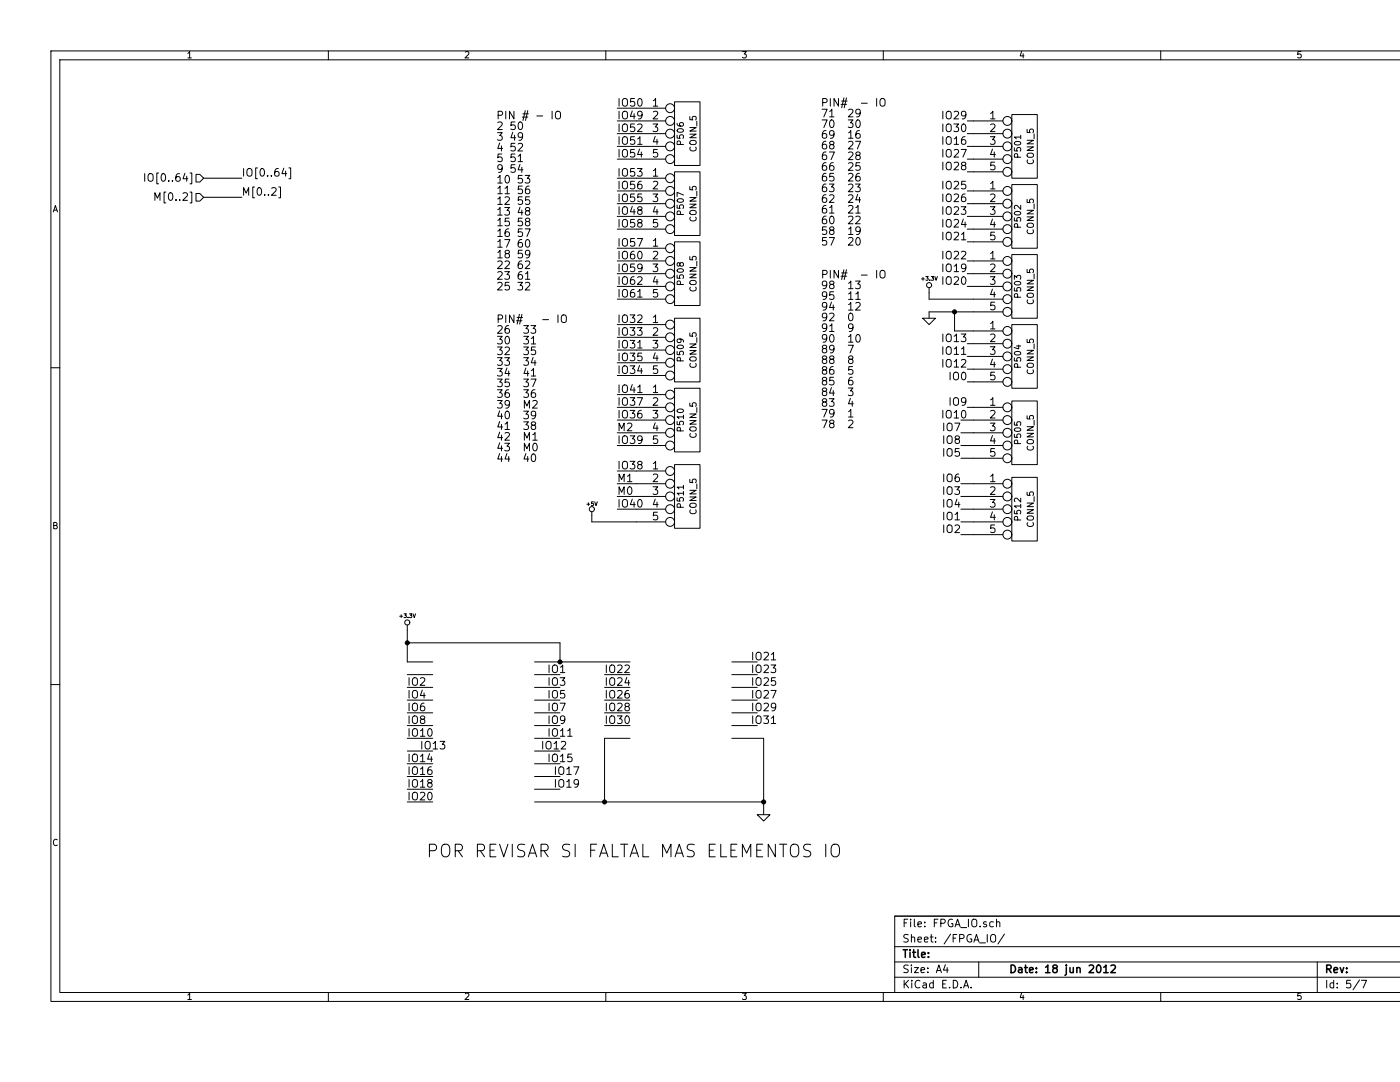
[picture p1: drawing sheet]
<svg xmlns="http://www.w3.org/2000/svg" width="279mm" height="216mm" viewBox="0 0 279 216" stroke-linecap="round" stroke-linejoin="round" font-family="sans-serif">
<g fill="none" stroke="#000" stroke-width=".2">
<path d="M37.5 10.7l.3-.4v1.3M37.5 11.6h.7M65.5 10.2v1.7M92.9 10.4l.4-.1 .3 .4-.8 .9h.8M120.9 10.2v1.7M123.5 19.7v1.5M124.4 19.7a.5 .5 0 0 1 .6 0 .5 .5 0 0 1 .2 .5v.8a.53 .53 0 0 1-.6 .2 .53 .53 0 0 1-.4-.5v-.5zM126.6 19.7h-.7l-.1 .7 .2-.2 .5 .1 .2 .2-.1 .6-.2 .1-.6-.1M127.5 19.7h.1a.81 .81 0 0 1 .6 .7 .81 .81 0 0 1-.6 .8 .98 .98 0 0 1-.1-1.5zM148.2 10.3h.7l-.4 .5 .4 .1v.5l-.2 .2-.5-.2M165.7 19.7v1.5M167.3 19.7v1.5l-.9-1.5v1.5"/>
<path d="M168.4 19.5l-.4 2M168.9 19.5l-.4 2M175 19.7v1.5M175.8 19.7a.5 .5 0 0 1 .6 0 .5 .5 0 0 1 .2 .5v.8a.53 .53 0 0 1-.6 .2 .53 .53 0 0 1-.4-.5v-.5zM176.3 10.2v1.7M203.9 10.2l-.3 1h.8M204.2 10.7v.9M231.6 10.2v1.7M259.6 10.3h-.6v.6l.2-.1 .4 .1v.5l-.1 .2-.5-.2M279.4 10.2h-269.2v189.6h269.2M279.4 11.9h-267.5v186.1h267.5M28.9 34.6v1.6"/>
<path d="M29.8 34.7a.5 .5 0 0 1 .5 0 .5 .5 0 0 1 .3 .5l-.1 .8a.53 .53 0 0 1-.6 .2 .53 .53 0 0 1-.4-.5v-.5zM30.9 40v-1.5l.5 1 .5-1v1.5M31.6 34.5h-.3v2.2h.3M32.4 34.7l.1-.1a.81 .81 0 0 1 .6 .8 .81 .81 0 0 1-.6 .8 .98 .98 0 0 1-.1-1.5zM33.1 38.3h-.4v2.2h.4M33.7 36v.2M33.8 38.5h.2a.81 .81 0 0 1 .5 .7 .81 .81 0 0 1-.5 .8 .98 .98 0 0 1-.2-1.5zM34.4 36v.2M35.1 39.9v.1M35.8 34.6a.62 .62 0 0 0-.7 .7l.1 .7 .2 .2 .5-.2 .1-.5-.2-.2-.4-.1-.3 .3M35.9 39.9v.1M36.5 38.6l.6-.1 .3 .4-.9 1.1h.9"/>
<path d="M36.9 34.6l-.4 1.1h1M37.3 35.2v1M37.9 38.3h.4v2.2h-.4M37.9 34.5h.4v2.2h-.4M39.1 38.6h.8l.7 .8-.7 .7h-.8zM39.1 34.8h.8l.7 .8-.7 .7h-.8zM40.6 39.4h7.7M40.6 35.6h7.7M48.6 39v-1.6l.5 1.1 .5-1.1v1.6M48.6 33.6v1.6M49.5 33.7a.5 .5 0 0 1 .5 0 .5 .5 0 0 1 .3 .4l-.1 .9a.53 .53 0 0 1-.6 .2 .53 .53 0 0 1-.3-.6v-.5zM50.8 37.3h-.4v2.2h.4"/>
<path d="M51.4 33.5h-.4v2.2h.4M51.5 37.5l.2-.1a.81 .81 0 0 1 .5 .8 .81 .81 0 0 1-.5 .8 .98 .98 0 0 1-.2-1.5zM52.1 33.7l.2-.1a.81 .81 0 0 1 .5 .8 .81 .81 0 0 1-.5 .8 .98 .98 0 0 1-.2-1.5zM52.8 38.8v.2M53.4 35v.2M53.6 38.8v.2M54.2 35v.2M54.2 37.6l.6-.2 .3 .5-.9 1.1h.9M55.5 33.6a.62 .62 0 0 0-.7 .7l.1 .7 .2 .2 .5-.2 .1-.5-.2-.2-.4-.1-.3 .3M55.6 37.3h.4v2.2h-.4M56.6 33.6l-.3 1h.9M57 34.1v1.1"/>
<path d="M57.7 33.5h.3v2.2h-.3M99.3 26.5h.9l-.5 .6 .5 .1v.7l-.3 .1-.6-.1M99.3 24.5l.6-.2 .3 .5-.9 1.1h.9M99.3 35.4l.5-.4v1.5M99.3 37.6l.5-.5v1.6M99.3 39.7l.5-.4v1.5M99.3 36.5h.9M99.3 38.7h.9M99.4 23l.8-.1 .1-.2-.1-.3-.2-.2h-.6v1.5M99.7 28.5l-.4 1.1h1M100.1 29.1v1M100.2 30.7h-.8l-.1 .8 .3-.2 .5 .1 .1 .2v.5l-.3 .2-.6-.2"/>
<path d="M100.2 33.5l-.3 .3h-.4l-.2-.3 .2-.6h.4l.3 .1a1.16 1.16 0 0 1-.3 1.3l-.4 .1M100.8 37.6l.4-.5v1.6M100.8 39.4l.6-.1 .3 .4-1 1.1h1M100.8 38.7h.9M100.9 22.2v1.5M101 35.1l.2-.1a.81 .81 0 0 1 .5 .8 .81 .81 0 0 1-.5 .7 .98 .98 0 0 1-.2-1.4zM102.3 26.4l-.3 1.1h.9M102.6 22.2v1.5l-.9-1.5v1.5M102.7 27v1M102.8 24.3h-.8v.8l.2-.2 .5 .1 .1 .2v.5l-.3 .2-.5-.2M102.8 28.6h-.8v.7l.2-.1 .5 .1 .1 .2v.5l-.3 .1-.5-.1M102.8 30.7h-.8v.8l.2-.2 .5 .1 .1 .2v.5l-.3 .2-.5-.2"/>
<path d="M102.8 32.9h-.8v.7l.2-.1h.5l.1 .3v.5l-.3 .1-.5-.1M103.4 28.8l.6-.2 .3 .4-.9 1.1h.9M103.4 31.2l.5-.5v1.6M103.4 32.3h.9M103.6 24.5l.2-.2a.81 .81 0 0 1 .5 .8 .81 .81 0 0 1-.5 .8l-.2-.2-.2-.4zM103.8 32.8l-.4 1.1h1M104.1 33.4v1M104.2 35h-.7l-.1 .7 .2-.1 .5 .1 .2 .2-.1 .5-.2 .1-.6-.1M104.2 37.1h-.7l-.1 .8 .2-.2 .5 .1 .2 .2-.1 .5-.2 .2-.6-.2M104.2 39.3h-.7l-.1 .7 .2-.1h.5l.2 .3-.1 .5-.2 .1-.6-.1M104.2 23.4h1.1M104.3 27.1l-.3 .3h-.4l-.2-.3 .2-.6h.4l.2 .1a1.16 1.16 0 0 1-.2 1.3l-.4 .1"/>
<path d="M104.4 22.7h1.1M104.8 35h.9l-.5 .6 .5 .1v.7l-.3 .1-.6-.1M104.8 22.1l-.4 1.9M105.3 22.1l-.4 1.9M105.6 37.1a.62 .62 0 0 0-.7 .7v.7l.3 .2 .5-.2v-.5l-.1-.2-.4-.1-.3 .3M105.7 39.3h-.8v.7l.2-.1h.5l.1 .3v.5l-.3 .1-.5-.1M107.1 23.1h1.2M110.2 22.2v1.5M111.1 22.3a.5 .5 0 0 1 .5-.1 .5 .5 0 0 1 .3 .5l-.1 .8a.53 .53 0 0 1-.6 .2 .53 .53 0 0 1-.4-.5v-.5zM123.2 35.6h9.6M123.2 38.1h9.6M123.2 31.8h9.6"/>
<path d="M123.2 26.7h9.6M123.2 29.2h9.6M123.2 24.1h9.6M123.2 21.6h9.6M123.5 22.2v1.5M123.5 24.7v1.6M123.5 27.3v1.5M123.5 29.8v1.5M123.5 33.6v1.6M123.5 36.2v1.5M123.5 38.7v1.5M124.3 38.9a.5 .5 0 0 1 .6-.2 .5 .5 0 0 1 .3 .5v.8a.53 .53 0 0 1-.6 .2 .53 .53 0 0 1-.4-.5z"/>
<path d="M124.3 36.4a.5 .5 0 0 1 .6-.2 .5 .5 0 0 1 .3 .5v.8a.53 .53 0 0 1-.6 .2 .53 .53 0 0 1-.4-.5zM124.4 33.7a.5 .5 0 0 1 .6 0 .5 .5 0 0 1 .2 .4v.9a.53 .53 0 0 1-.6 .2 .53 .53 0 0 1-.4-.6v-.5zM124.4 29.9a.5 .5 0 0 1 .6 0 .5 .5 0 0 1 .2 .4v.8a.53 .53 0 0 1-.6 .2 .53 .53 0 0 1-.4-.5v-.5zM124.4 27.4a.5 .5 0 0 1 .6-.1 .5 .5 0 0 1 .2 .5v.8a.53 .53 0 0 1-.6 .2 .53 .53 0 0 1-.4-.5v-.5zM124.4 24.8a.5 .5 0 0 1 .6 0 .5 .5 0 0 1 .2 .4v.9a.53 .53 0 0 1-.6 .2 .53 .53 0 0 1-.4-.5v-.6zM124.4 22.3a.5 .5 0 0 1 .6-.1 .5 .5 0 0 1 .2 .5v.8a.53 .53 0 0 1-.6 .2 .53 .53 0 0 1-.4-.5v-.5zM126.2 22.1l-.4 1.1h1M126.5 22.7v1M126.6 38.7h-.7l-.1 .7 .2-.1 .5 .1 .2 .2-.1 .5-.2 .1-.6-.1M126.6 36.2h-.7l-.1 .7 .2-.1h.5l.2 .3-.1 .5-.2 .1-.6-.1M126.6 33.6h-.7l-.1 .8 .2-.2 .5 .1 .2 .2-.1 .5-.2 .2-.6-.2M126.6 29.8h-.7l-.1 .8 .2-.2 .5 .1 .2 .2-.1 .5-.2 .1-.6-.1"/>
<path d="M126.6 27.3h-.7l-.1 .7 .2-.1h.5l.2 .3-.1 .5-.2 .1-.6-.1M126.6 24.7h-.7l-.1 .8 .2-.2 .5 .1 .2 .2-.1 .5-.2 .2-.6-.2M127.2 33.6h.9l-.5 .6 .5 .2v.6l-.3 .2-.6-.2M127.3 27.7l.4-.4v1.5M127.3 24.9l.5-.2 .3 .5-.9 1.1h.9M127.3 28.8h.8M127.6 29.7l-.3 1.1h.9M128 36.2a.62 .62 0 0 0-.7 .6v.8l.3 .1 .5-.1v-.5l-.1-.3h-.4l-.3 .3M128 30.3v1M128.1 38.7h-.8v.7l.2-.1 .5 .1 .1 .2v.5l-.3 .1-.5-.1M128.1 22.9l-.3 .2h-.4l-.1-.2 .1-.6 .4-.1 .3 .2a1.16 1.16 0 0 1-.3 1.2l-.4 .1M130.3 24.7h1l-.5 .6 .4 .2v.6l-.2 .2-.7-.2"/>
<path d="M130.3 38.7h1l-.5 .6 .4 .1v.7l-.2 .1-.7-.1M130.4 20.1l.4-.4v1.5M130.4 22.4l.6-.2 .3 .4-1 1.1h1M130.4 34.1l.4-.5v1.6M130.4 36.3l.6-.1 .3 .4-1 1.1h1M130.4 21.2h.9M130.4 35.2h.9M130.8 27.2l-.4 1.1h.9M131.1 27.8v1M131.2 29.8h-.7l-.1 .8 .2-.2 .5 .1 .2 .2-.1 .5-.2 .1-.6-.1M134.6 20.3h5.1v12.7h-5.1zM134.6 34.3h5.1v12.7h-5.1z"/>
<path d="M135.1 26.9v.7h.6l-.1-.2 .1-.5h.6l.1 .2-.1 .5M135.1 24.6l.1 .3a.87 .87 0 0 0 1.2 0l-.1-.4h-.6l-.1 .4 .3 .3M135.2 39.8a.74 .74 0 0 1 1.2 .3 .74 .74 0 0 1-1.3-.1zM135.3 25.8a.66 .66 0 0 1 .6-.2 .66 .66 0 0 1 .5 .5 .74 .74 0 0 1-1.3-.1zM135.8 28.8l-.1-.6h-.4l-.2 .6h1.3M136.4 38.9l-1.3-.5v.8M137.7 26.8h1.2l-1.2 .7h1.2M137.7 25.5h1.2l-1.2 .7h1.2M137.7 23.3v.6h.6l-.1-.2 .1-.4h.5l.1 .1-.1 .5M137.7 39.4h1.2l-1.2 .7h1.2M137.7 37.2v.6l.6 .1-.1-.2 .1-.5h.5l.1 .2-.1 .5M137.7 28.2a.79 .79 0 0 1 1.2 .1l-.1 .5-.7 .1a.44 .44 0 0 1-.4-.6z"/>
<path d="M137.8 29.4a.5 .5 0 0 0 0 .6 .5 .5 0 0 0 .6 .1l.5-.2-.1-.5M139.1 24.2v.9M139.1 38.2v.9M164.1 21.8h1l-.7 1.5M164.1 23.9h1l-.7 1.6M164.2 20.5l.7-.1 .2-.2-.1-.4-.2-.1h-.6v1.5M164.8 26.1a.62 .62 0 0 0-.7 .6l.1 .8 .2 .1 .5-.1 .1-.6-.2-.2-.4-.1-.3 .3M164.8 28.2a.62 .62 0 0 0-.7 .7l.1 .7 .2 .1 .5-.1 .1-.5-.2-.2-.4-.1-.3 .3M164.8 30.3a.62 .62 0 0 0-.7 .7l.1 .7 .2 .2 .5-.2 .1-.5-.2-.2-.4-.1-.3 .3M164.8 32.5a.62 .62 0 0 0-.7 .6l.1 .8 .2 .1 .5-.1 .1-.5-.2-.3-.4-.1-.3 .4M164.8 34.6a.62 .62 0 0 0-.7 .7l.1 .7 .2 .1 .5-.1 .1-.5-.2-.2-.4-.1-.3 .3M164.8 36.7a.62 .62 0 0 0-.7 .7l.1 .7 .2 .2 .5-.2 .1-.5-.2-.2-.4-.1-.3 .3"/>
<path d="M164.8 38.9a.62 .62 0 0 0-.7 .6l.1 .8 .2 .1 .5-.1 .1-.5-.2-.3-.4-.1-.3 .4M165.5 30.3h1l-.6 1.6M165.5 36.7h.9l-.5 .6 .5 .2v.6l-.3 .2-.6-.2M165.6 22.2l.4-.4v1.5M165.6 39l.5-.1 .3 .4-.9 1.1h.9M165.6 23.3h.8M165.8 24l.1-.1a.81 .81 0 0 1 .6 .8 .81 .81 0 0 1-.6 .8 .98 .98 0 0 1-.1-1.5zM165.9 28.9l-.3-.3v-.3l.3-.1 .4 .1 .1 .2v.2l-.7 .2-.1 .2v.5l.3 .1h.2l.3-.3v-.3l-.3-.2M166.3 32.5a.62 .62 0 0 0-.7 .6v.8l.3 .1 .5-.1v-.5l-.1-.3-.4-.1-.3 .4M166.4 34.6h-.8v.7l.2-.1 .5 .1 .1 .2v.5l-.3 .1-.5-.1M166.4 26.7l-.3 .3-.4-.1-.1-.2 .1-.6h.4l.3 .1a1.16 1.16 0 0 1-.3 1.3l-.4 .1M167.8 20.8h1.1"/>
<path d="M168 20.2h1.1M169.3 23.9h.9l-.5 .6 .5 .2v.6l-.3 .2-.6-.2M169.3 21.9l.6-.1 .3 .4-.9 1.1h.9M169.3 26.5l.5-.4v1.5M169.3 28.3l.6-.1 .3 .4-.9 1.1h.9M169.3 30.5l.6-.2 .3 .5-.9 1.1h.9M169.3 32.6l.6-.1 .3 .4-.9 1.1h.9M169.3 34.7l.6-.1 .3 .4-.9 1.1h.9M169.3 36.9l.6-.2 .3 .5-.9 1.1h.9M169.3 39l.6-.1 .3 .4-.9 1.1h.9M169.3 27.6h.9M170.7 28.2h1.1l-.7 1.5"/>
<path d="M170.7 36.7h1l-.5 .6 .4 .2v.6l-.2 .2-.7-.2M171 24l.2-.1a.81 .81 0 0 1 .5 .8 .81 .81 0 0 1-.5 .8 .98 .98 0 0 1-.2-1.5zM171.1 31l-.3-.3 .1-.2 .2-.2 .4 .1 .2 .2-.1 .2-.7 .3-.1 .2 .1 .4 .2 .2h.3l.3-.3v-.3l-.3-.3M171.2 38.8l-.4 1.1h1M171.5 26.1a.62 .62 0 0 0-.7 .6l.1 .8 .2 .1 .5-.1 .1-.6-.2-.2-.4-.1-.3 .3M171.5 34.6a.62 .62 0 0 0-.7 .7l.1 .7 .2 .1 .5-.1 .1-.5-.2-.2-.4-.1-.3 .3M171.5 39.4v1M171.6 32.5h-.7l-.1 .7 .2-.2 .5 .1 .2 .3-.1 .5-.2 .1-.6-.1M171.7 22.5l-.3 .2h-.5l-.1-.2 .1-.6 .5-.1 .2 .1a1.16 1.16 0 0 1-.2 1.3l-.5 .1M171.9 20.6h1.2M188.2 22.2v1.5M188.2 24.7v1.6"/>
<path d="M188.2 27.3v1.5M188.2 29.8v1.5M188.2 32.4v1.5M188.2 36.2v1.5M188.2 38.7v1.5M189.1 36.2a.5 .5 0 0 1 .5 0 .5 .5 0 0 1 .2 .5v.8a.53 .53 0 0 1-.6 .2 .53 .53 0 0 1-.4-.5v-.5zM189.1 38.8a.5 .5 0 0 1 .5 0 .5 .5 0 0 1 .2 .4v.8a.53 .53 0 0 1-.6 .2 .53 .53 0 0 1-.4-.5v-.5zM189.1 32.4a.5 .5 0 0 1 .5 0 .5 .5 0 0 1 .2 .5v.8a.53 .53 0 0 1-.6 .2 .53 .53 0 0 1-.4-.5v-.5zM189.1 27.4a.5 .5 0 0 1 .5-.1 .5 .5 0 0 1 .2 .5v.8a.53 .53 0 0 1-.6 .2 .53 .53 0 0 1-.4-.5v-.5zM189.1 29.9a.5 .5 0 0 1 .5 0 .5 .5 0 0 1 .2 .4v.8a.53 .53 0 0 1-.6 .2 .53 .53 0 0 1-.4-.5v-.5zM189.1 24.8a.5 .5 0 0 1 .5 0 .5 .5 0 0 1 .2 .4v.9a.53 .53 0 0 1-.6 .2 .53 .53 0 0 1-.4-.5v-.6zM189.1 22.3a.5 .5 0 0 1 .5-.1 .5 .5 0 0 1 .2 .5v.8a.53 .53 0 0 1-.6 .2 .53 .53 0 0 1-.4-.5v-.5z"/>
<path d="M190.4 24.7h.9l-.5 .6 .4 .2v.6l-.2 .2-.6-.2M190.4 36.3l.6-.1 .3 .4-.9 1.1h.9M190.4 38.9l.6-.2 .3 .4-.9 1.1h.9M190.4 32.5l.6-.1 .3 .4-.9 1.1h.9M190.4 27.7l.5-.4v1.5M190.4 30l.6-.2 .3 .5-.9 1h.9M190.4 22.4l.6-.2 .3 .4-.9 1.1h.9M190.4 28.8h.9M191.8 29.8h1l-.6 1.5M192.1 24.8l.2-.1a.81 .81 0 0 1 .5 .8 .81 .81 0 0 1-.5 .8 .98 .98 0 0 1-.2-1.5zM192.2 33l-.3-.3v-.2l.3-.1h.4l.2 .3-.1 .2-.7 .2-.1 .2v.5l.3 .1h.3l.3-.3v-.3l-.3-.3M192.6 38.7a.62 .62 0 0 0-.7 .7v.7l.3 .1 .5-.1 .1-.5-.2-.2-.4-.1-.3 .3"/>
<path d="M192.6 27.3a.62 .62 0 0 0-.7 .6v.8l.3 .1 .5-.1 .1-.5-.2-.3h-.4l-.3 .3M192.7 36.2h-.8v.7l.2-.1h.5l.2 .3-.1 .5-.2 .1-.6-.1M192.8 22.9l-.3 .2h-.5l-.1-.2 .1-.6 .5-.1 .2 .2a1.16 1.16 0 0 1-.2 1.2l-.5 .1M193 38.1h7.2M193 31.8h7.2M193 26.7h7.2M193 29.2h7.2M193 24.1h7.2M193 34.3h7.2M197.6 27.3h1l-.5 .6 .4 .1v.7l-.2 .1-.7-.1M197.7 36.6l.4-.4v1.5M197.7 38.9l.6-.2 .3 .4-1 1.1h1"/>
<path d="M197.7 22.6l.4-.4v1.5M197.7 24.9l.6-.2 .3 .5-1 1.1h1M197.7 37.7h.9M197.7 23.7h.9M198.1 29.7l-.4 1.1h1M198.4 30.3v1M198.5 32.4h-.7l-.1 .7 .2-.2 .5 .1 .2 .2-.1 .6-.2 .1-.6-.1M201.9 36.8h5.1v12.7h-5.1zM201.9 22.9h5.1v12.7h-5.1zM202.4 29.5v.6h.6l-.1-.1 .1-.5h.6l.1 .2-.1 .4M202.6 28.3a.66 .66 0 0 1 .6-.2 .66 .66 0 0 1 .5 .6 .74 .74 0 0 1-1.3-.2zM203.1 31.4l-.1-.6-.4-.1-.2 .7h1.3"/>
<path d="M203.7 27.4h-1.3l.4 .3M203.7 27v.7M205 39.8v.6h.6l-.1-.1 .1-.5h.5l.1 .2-.1 .4M205 29.3h1.2l-1.2 .7h1.2M205 28h1.2l-1.2 .7h1.2M205 25.8v.6l.6 .1-.1-.2 .1-.5h.5l.1 .2-.1 .5M205.1 30.7a.79 .79 0 0 1 1.1 .2l-.1 .4-.7 .1a.44 .44 0 0 1-.4-.5zM205.1 31.9a.5 .5 0 0 0 0 .6 .5 .5 0 0 0 .6 .2l.5-.3-.1-.5M206.4 26.7v1M10.6 42.3l.4-1.3 .5 1.3M10.8 41.9h.6M99.3 41.8l.5-.4v1.5"/>
<path d="M99.3 44l.5-.5v1.6M99.3 46.1l.5-.4v1.5M99.3 48.2l.5-.4v1.5M99.3 50.4l.5-.5v1.6M99.3 52.2l.6-.1 .3 .4-.9 1.1h.9M99.3 54.4l.6-.2 .3 .4-.9 1.1h.9M99.3 56.5l.6-.2 .3 .5-.9 1.1h.9M99.3 40.8h.9M99.3 42.9h.9M99.3 45.1h.9M99.3 47.2h.9M99.3 49.3h.9"/>
<path d="M99.3 51.5h.9M100.7 41.4h1l-.5 .6 .4 .1v.7l-.2 .1-.7-.1M100.7 47.8h1.1l-.7 1.5M100.7 54.2h1l-.5 .6 .4 .1v.7l-.2 .1-.7-.1M100.8 52.2l.6-.1 .3 .4-1 1.1h1M101.1 50.6l-.3-.3 .1-.2 .2-.2 .4 .1 .2 .2-.1 .2-.7 .3-.1 .2 .1 .4 .2 .2h.3l.3-.3v-.3l-.3-.3M101.5 45.7a.62 .62 0 0 0-.7 .6l.1 .8 .2 .1 .5-.1 .1-.5-.2-.3h-.4l-.3 .3M101.6 43.5h-.7l-.1 .8 .2-.2 .5 .1 .2 .2-.1 .5-.2 .2-.6-.2M101.6 56.3h-.7l-.1 .8 .2-.2 .5 .1 .2 .2-.1 .5-.2 .2-.6-.2M103.4 56.3h.9l-.5 .6 .4 .2v.6l-.2 .2-.6-.2M103.8 41.3l-.4 1.1h1M104.1 47.8a.62 .62 0 0 0-.7 .7l.1 .7 .2 .1 .5-.1 .1-.5-.2-.2-.4-.1-.3 .3"/>
<path d="M104.1 52.1a.62 .62 0 0 0-.7 .6l.1 .8 .2 .1 .5-.1 .1-.5-.2-.3h-.4l-.3 .3M104.1 54.2a.62 .62 0 0 0-.7 .7l.1 .7 .2 .1 .5-.1 .1-.5-.2-.2-.4-.1-.3 .3M104.1 41.9v1M104.2 43.5h-.7l-.1 .8 .2-.2 .5 .1 .2 .2-.1 .5-.2 .2-.6-.2M104.2 45.7h-.7l-.1 .7 .2-.1h.5l.2 .3-.1 .5-.2 .1-.6-.1M104.2 49.9h-.7l-.1 .8 .2-.2 .5 .1 .2 .2-.1 .5-.2 .2-.6-.2M104.8 45.7h1l-.6 1.5M104.9 52.2l.5-.1 .3 .4-.9 1.1h.9M104.9 54.6l.4-.4v1.5M104.9 56.5l.5-.2 .3 .5-.9 1.1h.9M104.9 55.7h.8M105.1 47.9l.1-.1a.81 .81 0 0 1 .6 .8 .81 .81 0 0 1-.6 .7 .98 .98 0 0 1-.1-1.4z"/>
<path d="M105.2 42.1l-.3-.3v-.2l.3-.2 .4 .1 .1 .2v.2l-.7 .2-.1 .2v.5l.3 .1h.2l.3-.3v-.3l-.3-.2M105.2 44.2l-.3-.3v-.2l.3-.2 .4 .1 .1 .2v.2l-.7 .3-.1 .2v.4l.3 .2h.2l.3-.3v-.3l-.3-.3M105.7 50.6l-.3 .3-.4-.1-.1-.2 .1-.6 .4-.1 .3 .2a1.16 1.16 0 0 1-.3 1.3l-.4 .1M123.2 49.5h9.6M123.2 52.1h9.6M123.2 57.2h9.6M123.2 54.6h9.6M123.2 59.7h9.6M123.2 43.2h9.6M123.2 40.6h9.6M123.2 45.7h9.6M123.5 41.2v1.6"/>
<path d="M123.5 43.8v1.5M123.5 47.6v1.5M123.5 50.1v1.6M123.5 52.7v1.5M123.5 55.2v1.5M123.5 57.8v1.5M124.3 58a.5 .5 0 0 1 .6-.2 .5 .5 0 0 1 .3 .5v.8a.53 .53 0 0 1-.6 .2 .53 .53 0 0 1-.4-.5zM124.3 55.4a.5 .5 0 0 1 .6-.2 .5 .5 0 0 1 .3 .5v.8a.53 .53 0 0 1-.6 .2 .53 .53 0 0 1-.4-.5zM124.3 52.9a.5 .5 0 0 1 .6-.2 .5 .5 0 0 1 .3 .5v.8a.53 .53 0 0 1-.6 .2 .53 .53 0 0 1-.4-.5zM124.3 50.4a.5 .5 0 0 1 .6-.3 .5 .5 0 0 1 .3 .5v.9a.53 .53 0 0 1-.6 .2 .53 .53 0 0 1-.4-.5zM124.3 47.8a.5 .5 0 0 1 .6-.2 .5 .5 0 0 1 .3 .5v.8a.53 .53 0 0 1-.6 .2 .53 .53 0 0 1-.4-.5zM124.3 44a.5 .5 0 0 1 .6-.2 .5 .5 0 0 1 .3 .5v.8a.53 .53 0 0 1-.6 .2 .53 .53 0 0 1-.4-.5z"/>
<path d="M124.3 41.5a.5 .5 0 0 1 .6-.3 .5 .5 0 0 1 .3 .6v.8a.53 .53 0 0 1-.6 .2 .53 .53 0 0 1-.4-.5zM126.2 41.2l-.4 1.1h1M126.5 57.8a.62 .62 0 0 0-.7 .6l.1 .8 .2 .1 .5-.1 .1-.6-.2-.2-.4-.1-.3 .3M126.5 55.2a.62 .62 0 0 0-.7 .7l.1 .7 .2 .1 .5-.1 .1-.5-.2-.2-.4-.1-.3 .3M126.5 50.1a.62 .62 0 0 0-.7 .7l.1 .7 .2 .2 .5-.2 .1-.5-.2-.2-.4-.1-.3 .3M126.5 41.8v1M126.6 52.7h-.7l-.1 .7 .2-.1h.5l.2 .3-.1 .5-.2 .1-.6-.1M126.6 47.6h-.7l-.1 .7 .2-.1 .5 .1 .2 .2-.1 .5-.2 .1-.6-.1M126.6 43.8h-.7l-.1 .7 .2-.1 .5 .1 .2 .2-.1 .5-.2 .1-.6-.1M127.2 47.6h1l-.6 1.5M127.3 58.2l.4-.4v1.5M127.3 55.4l.5-.2 .3 .5-.9 1h.9"/>
<path d="M127.3 59.3h.8M127.5 50.2l.1-.1a.81 .81 0 0 1 .6 .8 .81 .81 0 0 1-.6 .8 .98 .98 0 0 1-.1-1.5zM127.6 44.5l-.3-.3v-.3l.3-.1 .4 .1 .1 .2v.2l-.7 .2-.1 .2v.5l.3 .1h.2l.3-.3v-.3l-.3-.2M127.6 41.9l-.3-.3v-.2l.3-.2 .4 .1 .1 .3v.2l-.7 .2-.1 .2v.4l.3 .2h.2l.3-.3v-.3l-.3-.3M128.1 53.3l-.3 .3h-.4l-.1-.3 .1-.5 .4-.1 .3 .1a1.16 1.16 0 0 1-.3 1.3l-.4 .1M130.3 52.7h1l-.5 .6 .4 .1v.7l-.2 .1-.7-.1M130.4 48l.4-.4v1.5M130.4 50.3l.6-.2 .3 .5-1 1.1h1M130.4 49.1h.9M130.8 55.1l-.4 1.1h.9M130.8 41.2l-.4 1.1h.9M131.1 41.8v1"/>
<path d="M131.1 55.7v1M131.2 57.8h-.7l-.1 .7 .2-.2 .5 .1 .2 .2-.1 .6-.2 .1-.6-.1M131.2 43.8h-.7l-.1 .7 .2-.1 .5 .1 .2 .2-.1 .5-.2 .1-.6-.1M134.6 48.3h5.1v12.7h-5.1zM135.1 54.9v.6h.6l-.1-.1 .1-.5h.6l.1 .2-.1 .4M135.1 40.9v.6l.6 .1-.1-.2 .1-.5h.6l.1 .2-.1 .5M135.3 53.7a.66 .66 0 0 1 .6-.2 .66 .66 0 0 1 .5 .6 .74 .74 0 0 1-1.3-.2zM135.7 52.6l.2-.2h.3l.2 .2-.1 .4-.1 .1-.5-.1-.1-.5h-.3l-.2 .1 .2 .5h.3l.1-.2M135.8 56.8l-.1-.6-.4-.1-.2 .7h1.3M135.8 42.8l-.1-.6-.4-.1-.2 .7h1.3M137.7 54.7h1.2l-1.2 .7h1.2M137.7 53.4h1.2l-1.2 .7h1.2"/>
<path d="M137.7 51.2v.6l.6 .1-.1-.2 .1-.5h.5l.1 .2-.1 .5M137.7 40.7h1.2l-1.2 .8h1.2M137.8 57.3a.5 .5 0 0 0 0 .6 .5 .5 0 0 0 .6 .2l.5-.3-.1-.5M137.8 43.3a.5 .5 0 0 0 0 .7 .5 .5 0 0 0 .6 .1l.5-.2-.1-.6M137.8 56a.81 .81 0 0 1 1.1 .3l-.1 .4-.7 .1a.44 .44 0 0 1-.4-.5zM137.8 42.1a.81 .81 0 0 1 1.1 .2l-.1 .5h-.7a.44 .44 0 0 1-.4-.5zM139.1 52.1v1M164.2 54.8l.7-.1 .2-.2-.1-.4-.2-.2h-.6v1.6M164.8 41a.62 .62 0 0 0-.7 .7l.1 .7 .2 .1 .5-.1 .1-.5-.2-.2-.4-.1-.3 .3M164.8 43.1a.62 .62 0 0 0-.7 .7l.1 .7 .2 .2 .5-.2 .1-.5-.2-.2-.4-.1-.3 .3M164.9 45.3h-.7l-.1 .7 .2-.2 .5 .1 .2 .3-.1 .5-.2 .1-.6-.1M164.9 47.4h-.7l-.1 .7 .2-.1 .5 .1 .2 .2-.1 .5-.2 .1-.6-.1"/>
<path d="M165 56.7l-.3 .3h-.4l-.2-.3 .2-.5 .4-.1 .2 .1a1.16 1.16 0 0 1-.2 1.3l-.4 .1M165 58.9l-.3 .3-.4-.1-.2-.2 .2-.6 .4-.1 .2 .2a1.16 1.16 0 0 1-.2 1.3h-.4M165.5 47.4h1l-.6 1.5M165.6 41.4l.4-.4v1.5M165.6 42.5h.8M165.7 43.3l.2-.2a.81 .81 0 0 1 .6 .8 .81 .81 0 0 1-.6 .8l-.2-.2-.1-.4zM165.7 53.9v1.6M165.9 56.7l-.3-.2v-.3l.3-.1 .4 .1 .1 .2v.2l-.7 .2-.1 .2v.5l.3 .1h.2l.3-.3v-.3l-.3-.3M165.9 45.9l-.3-.3v-.2l.3-.1h.4l.1 .3v.2l-.7 .2-.1 .2v.5l.3 .1h.2l.3-.3v-.3l-.3-.3M166.4 58.2h-.8v.8l.2-.2 .5 .1 .1 .2v.5l-.3 .1-.5-.1M167.3 53.9v1.6l-.9-1.6v1.6M167.8 55.1h1.1"/>
<path d="M168 54.5h1.1M168.4 53.8l-.4 2M168.9 53.8l-.4 2M169.3 56.5l.5-.4v1.5M169.3 58.6l.5-.4v1.5M169.3 41.1l.6-.1 .3 .4-.9 1.1h.9M169.3 43.3l.6-.2 .3 .5-.9 1.1h.9M169.3 45.7l.5-.4v1.5M169.3 47.5l.6-.1 .3 .4-.9 1.1h.9M169.3 57.6h.9M169.3 59.7h.9M169.3 46.8h.9"/>
<path d="M170.7 56.1h1l-.5 .6 .4 .1v.7l-.2 .1-.7-.1M170.8 58.6l.4-.4v1.5M170.8 41.4l.4-.4v1.5M170.8 43.3l.6-.2 .3 .5-1 1.1h1M170.8 59.7h.9M170.8 42.5h.9M171 47.5l.2-.1a.81 .81 0 0 1 .5 .8 .81 .81 0 0 1-.5 .7 .98 .98 0 0 1-.2-1.4zM171.7 45.9l-.3 .3h-.5l-.1-.3 .1-.6h.5l.2 .1a1.16 1.16 0 0 1-.2 1.3l-.5 .1M171.9 54.9h1.2M175 53.9v1.6M175.8 54a.5 .5 0 0 1 .6 0 .5 .5 0 0 1 .2 .5v.8a.53 .53 0 0 1-.6 .2 .53 .53 0 0 1-.4-.5v-.5zM183.9 55.7h.6"/>
<path d="M184.2 55.3v.6M184.8 55.2h.4l-.2 .3 .2 .1v.3h-.4M185.4 57.4v2.3h14.8M185.6 55.9h.1M185.9 55.2h.4l-.2 .3 .2 .1v.3h-.4M186.6 55.2l.2 .7 .3-.7M188.2 41.2v1.6M188.2 43.8v1.5M188.2 46.3v1.6M188.2 50.1v1.6M188.2 52.7v1.5M188.2 55.2v1.5"/>
<path d="M189.1 55.3a.5 .5 0 0 1 .5 0 .5 .5 0 0 1 .2 .4v.8a.53 .53 0 0 1-.6 .2 .53 .53 0 0 1-.4-.5v-.5zM189.1 52.8a.5 .5 0 0 1 .5-.1 .5 .5 0 0 1 .2 .5v.8a.53 .53 0 0 1-.6 .2 .53 .53 0 0 1-.4-.5v-.5zM189.1 50.2a.5 .5 0 0 1 .5 0 .5 .5 0 0 1 .2 .4v.9a.53 .53 0 0 1-.6 .2 .53 .53 0 0 1-.4-.5v-.6zM189.1 43.9a.5 .5 0 0 1 .5-.1 .5 .5 0 0 1 .2 .5v.8a.53 .53 0 0 1-.6 .2 .53 .53 0 0 1-.4-.5v-.5zM189.1 41.3a.5 .5 0 0 1 .5 0 .5 .5 0 0 1 .2 .5v.8a.53 .53 0 0 1-.6 .2 .53 .53 0 0 1-.4-.5v-.5zM189.1 46.4a.5 .5 0 0 1 .5 0 .5 .5 0 0 1 .2 .4v.9a.53 .53 0 0 1-.6 .2 .53 .53 0 0 1-.4-.6v-.5zM190.4 55.4l.6-.2 .3 .5-.9 1h.9M190.4 53.1l.5-.4v1.5M190.4 50.3l.6-.2 .3 .5-.9 1.1h.9M190.4 43.9l.6-.1 .3 .4-.9 1.1h.9M190.4 41.4l.6-.2 .3 .5-.9 1.1h.9M190.4 46.5l.6-.2 .3 .5-.9 1.1h.9"/>
<path d="M190.4 54.2h.9M191.8 41.2h1l-.5 .6 .4 .2v.6l-.2 .2-.7-.2M191.9 50.3l.6-.2 .3 .5-1 1.1h1M191.9 46.8l.4-.5v1.6M191.9 47.9h.9M192.1 55.3l.2-.1a.81 .81 0 0 1 .5 .8 .81 .81 0 0 1-.5 .7 .98 .98 0 0 1-.2-1.4zM192.3 43.7l-.4 1.1h.9M192.6 44.3v1M192.8 53.3l-.3 .3h-.5l-.1-.3 .1-.5 .5-.1 .2 .1a1.16 1.16 0 0 1-.2 1.3l-.5 .1M193 52.1h7.2M193 57.2h7.2M193 54.6h7.2"/>
<path d="M193 43.2h7.2M193 40.6h7.2M193 45.7h7.2M193 48.3h7.2M197.6 55.2h1l-.5 .6 .4 .2v.6l-.2 .1-.7-.1M197.6 41.2h1l-.5 .6 .4 .2v.6l-.2 .2-.7-.2M197.7 50.6l.4-.5v1.6M197.7 52.8l.6-.1 .3 .4-1 1.1h1M197.7 51.7h.9M198.1 57.7l-.4 1.1h1M198.1 43.7l-.4 1.1h1M198.4 44.3v1"/>
<path d="M198.4 58.3v1M198.5 46.3h-.7l-.1 .8 .2-.2 .5 .1 .2 .2-.1 .5-.2 .2-.6-.2M201.9 50.8h5.1v12.7h-5.1zM202.4 57.4v.6l.6 .1-.1-.2 .1-.5h.6l.1 .2-.1 .5M202.4 55.7v-.8l.5 .5 .1-.4h.6l.1 .2-.1 .5M202.4 43.5v.6h.6l-.1-.2 .1-.4h.6l.1 .1-.1 .5M202.5 56.3a.74 .74 0 0 1 1.2 .3 .74 .74 0 0 1-1.3-.1zM202.5 42.4a.74 .74 0 0 1 1.2 .2 .74 .74 0 0 1-1.3-.1zM203.1 59.3l-.1-.6-.4-.1-.2 .7h1.3M203.1 45.3l-.1-.6h-.4l-.2 .6h1.3M203.7 41v.8l-.9-.8-.4 .2 .2 .5M205 57.3h1.2l-1.2 .7h1.2"/>
<path d="M205 55.9h1.2l-1.2 .7h1.2M205 53.7v.7h.6l-.1-.2 .1-.5h.5l.1 .2-.1 .5M205 43.3h1.2l-1.2 .7h1.2M205 42h1.2l-1.2 .7h1.2M205.1 59.8a.5 .5 0 0 0 0 .7 .5 .5 0 0 0 .6 .1l.5-.2-.1-.6M205.1 45.9a.5 .5 0 0 0 0 .6 .5 .5 0 0 0 .6 .1l.5-.2-.1-.5M205.2 58.6a.81 .81 0 0 1 1 .2l-.1 .5h-.7a.44 .44 0 0 1-.4-.5zM205.2 44.6a.81 .81 0 0 1 1 .2l-.1 .5-.7 .1a.44 .44 0 0 1-.4-.6zM206.4 40.7v1M206.4 54.7v.9M10.2 73.4h1.7M99.3 67.1h.9l-.5 .6 .5 .1v.7l-.3 .1-.6-.1"/>
<path d="M99.3 69.2h.9l-.5 .6 .5 .2v.6l-.3 .2-.6-.2M99.3 71.4h.9l-.5 .6 .5 .1v.7l-.3 .1-.6-.1M99.3 73.5h.9l-.5 .6 .5 .1v.7l-.3 .1-.6-.1M99.3 75.6h.9l-.5 .6 .5 .2v.6l-.3 .2-.6-.2M99.3 77.8h.9l-.5 .6 .5 .1v.7l-.3 .1-.6-.1M99.3 79.9h.9l-.5 .6 .5 .1v.7l-.3 .1-.6-.1M99.3 65.1l.6-.1 .3 .4-.9 1.1h.9M99.4 63.7l.8-.1 .1-.3-.1-.3-.2-.2h-.6v1.6M100.7 71.4h1l-.5 .6 .4 .1v.7l-.2 .1-.7-.1M100.8 69.4l.6-.2 .3 .5-1 1.1h1M100.9 62.8v1.6M101 67.2l.2-.1a.81 .81 0 0 1 .5 .8 .81 .81 0 0 1-.5 .7 .98 .98 0 0 1-.2-1.4z"/>
<path d="M101.2 73.4l-.4 1.1h1M101.5 65a.62 .62 0 0 0-.7 .6l.1 .8 .2 .1 .5-.1 .1-.5-.2-.3h-.4l-.3 .3M101.5 77.8a.62 .62 0 0 0-.7 .6l.1 .8 .2 .1 .5-.1 .1-.5-.2-.3h-.4l-.3 .3M101.5 74v1M101.6 75.6h-.7l-.1 .8 .2-.2 .5 .1 .2 .2-.1 .5-.2 .2-.6-.2M102.6 62.8v1.6l-.9-1.6v1.6M103.1 64h1.1M103.2 63.3h1.1M103.7 62.7l-.5 2M104.2 62.7l-.5 2M104.5 65h1l-.5 .6 .4 .1v.7l-.2 .1-.7-.1M104.5 67.1h1l-.5 .6 .4 .1v.7l-.2 .1-.7-.1"/>
<path d="M104.5 69.2h1l-.5 .6 .4 .2v.6l-.2 .2-.7-.2M104.5 71.4h1l-.5 .6 .4 .1v.7l-.2 .1-.7-.1M104.5 75.6h1l-.5 .6 .4 .2v.6l-.2 .2-.7-.2M104.5 77.8h1l-.5 .6 .4 .1v.7l-.2 .1-.7-.1M105 73.4l-.4 1.1h.9M105.3 74v1M106 65h.9l-.5 .6 .4 .1v.7l-.2 .1-.6-.1M106 75.6h1l-.7 1.6M106 67.5l.5-.4v1.5M106 73.9l.5-.4v1.5M106 68.6h.9M106 75h.9"/>
<path d="M106.4 71.3l-.4 1.1h1M106.8 77.8a.62 .62 0 0 0-.8 .6l.1 .8 .2 .1 .5-.1 .1-.5-.1-.3h-.5l-.3 .3M106.8 71.9v1M106.8 69.2h-.7l-.1 .8 .2-.2 .6 .1 .1 .2-.1 .5-.2 .2-.6-.2M108.3 63.8h1.2M111.4 62.8v1.6M112.2 62.9a.5 .5 0 0 1 .6 0 .5 .5 0 0 1 .2 .4v.9a.53 .53 0 0 1-.6 .2 .53 .53 0 0 1-.4-.5v-.6zM123.2 78.7h9.6M123.2 74.9h9.6M123.2 69.9h9.6M123.2 72.4h9.6M123.2 67.3h9.6"/>
<path d="M123.2 64.8h9.6M123.5 62.8v1.6M123.5 65.4v1.5M123.5 67.9v1.5M123.5 70.5v1.5M123.5 73v1.5M123.5 76.8v1.5M123.5 79.3v1.6M124.3 79.6a.5 .5 0 0 1 .6-.3 .5 .5 0 0 1 .3 .6v.8a.53 .53 0 0 1-.6 .2 .53 .53 0 0 1-.4-.5zM124.3 77a.5 .5 0 0 1 .6-.2 .5 .5 0 0 1 .3 .5v.8a.53 .53 0 0 1-.6 .2 .53 .53 0 0 1-.4-.5zM124.3 73.2a.5 .5 0 0 1 .6-.2 .5 .5 0 0 1 .3 .5v.8a.53 .53 0 0 1-.6 .2 .53 .53 0 0 1-.4-.5zM124.3 70.7a.5 .5 0 0 1 .6-.2 .5 .5 0 0 1 .3 .5v.8a.53 .53 0 0 1-.6 .2 .53 .53 0 0 1-.4-.5z"/>
<path d="M124.3 68.1a.5 .5 0 0 1 .6-.2 .5 .5 0 0 1 .3 .5v.8a.53 .53 0 0 1-.6 .2 .53 .53 0 0 1-.4-.5zM124.3 65.6a.5 .5 0 0 1 .6-.2 .5 .5 0 0 1 .3 .5v.8a.53 .53 0 0 1-.6 .2 .53 .53 0 0 1-.4-.5zM124.3 63.1a.5 .5 0 0 1 .6-.3 .5 .5 0 0 1 .3 .5v.9a.53 .53 0 0 1-.6 .2 .53 .53 0 0 1-.4-.5zM125.8 79.3h.9l-.5 .6 .4 .2v.6l-.2 .2-.6-.2M125.8 73h.9l-.5 .6 .4 .1v.7l-.2 .1-.6-.1M125.8 70.5h.9l-.5 .5 .4 .2v.7l-.2 .1-.6-.1M125.8 67.9h.9l-.5 .6 .4 .2v.6l-.2 .1-.6-.1M125.8 65.4h.9l-.5 .6 .4 .1v.7l-.2 .1-.6-.1M125.8 62.8h.9l-.5 .6 .4 .2v.6l-.2 .2-.6-.2M126.2 76.7l-.4 1.1h1M126.5 77.3v1M127.2 79.3h1l-.6 1.6"/>
<path d="M127.2 65.4h.9l-.5 .6 .5 .1v.7l-.3 .1-.6-.1M127.3 77.2l.4-.4v1.5M127.3 68.4l.4-.5v1.5M127.3 63l.5-.2 .3 .5-.9 1.1h.9M127.3 78.3h.8M127.3 69.4h.8M127.6 72.9l-.3 1.1h.9M128 73.5v1M128.1 70.5h-.8v.7l.2-.2 .5 .1 .1 .2v.6l-.3 .1-.5-.1M130.3 67.9h1l-.5 .6 .4 .2v.6l-.2 .1-.7-.1M130.4 63.3l.4-.5v1.6M130.4 65.5l.6-.1 .3 .4-1 1.1h1"/>
<path d="M130.4 77.2l.4-.4v1.5M130.4 79.5l.6-.2 .3 .5-1 1.1h1M130.4 78.3h.9M130.4 64.4h.9M130.8 70.4l-.4 1.1h.9M131.1 71v1M131.2 73h-.7l-.1 .7 .2-.1 .5 .1 .2 .2-.1 .5-.2 .1-.6-.1M134.6 63.5h5.1v12.7h-5.1zM134.6 77.5h5.1v12.7h-5.1zM135.1 70.1v.6l.6 .1-.1-.2 .1-.5h.6l.1 .2-.1 .5M135.3 69a.66 .66 0 0 1 .6-.2 .66 .66 0 0 1 .5 .5 .74 .74 0 0 1-1.3-.1zM135.7 67.6l.2 .3v.3l-.6 .1-.2-.4 .3-.3 .7 .1 .2 .2 .1 .3"/>
<path d="M135.8 72l-.1-.6-.4-.1-.2 .7h1.3M137.7 70h1.2l-1.2 .7h1.2M137.7 68.6h1.2l-1.2 .7h1.2M137.7 66.4v.7h.6l-.1-.2 .1-.5h.5l.1 .2-.1 .5M137.8 72.5a.5 .5 0 0 0 0 .7 .5 .5 0 0 0 .6 .1l.5-.2-.1-.6M137.8 71.3a.81 .81 0 0 1 1.1 .2l-.1 .5h-.7a.44 .44 0 0 1-.4-.5zM139.1 67.4v.9M164.4 69.5l-.3-.2 .1-.3 .2-.1 .4 .1 .2 .2-.1 .2-.6 .2-.2 .2 .1 .5 .2 .1h.3l.3-.3v-.3l-.3-.3M164.4 71.7l-.3-.3 .1-.2 .2-.2 .4 .1 .2 .2-.1 .2-.6 .3-.2 .2 .1 .4 .2 .1h.3l.3-.2v-.3l-.3-.3M164.4 73.8l-.3-.3 .1-.2 .2-.1h.4l.2 .3-.1 .2-.6 .2-.2 .2 .1 .4 .2 .2h.3l.3-.3v-.3l-.3-.3M164.4 75.9l-.3-.2 .1-.3 .2-.1 .4 .1 .2 .2-.1 .2-.6 .2-.2 .2 .1 .5 .2 .1h.3l.3-.3v-.3l-.3-.3M164.4 78.1l-.3-.3 .1-.2 .2-.2 .4 .1 .2 .2-.1 .2-.6 .3-.2 .2 .1 .4 .2 .1h.3l.3-.2v-.3l-.3-.3"/>
<path d="M165 61l-.3 .3-.4-.1-.2-.2 .2-.6h.4l.2 .1a1.16 1.16 0 0 1-.2 1.3l-.4 .1M165 63.1l-.3 .3h-.4l-.2-.3 .2-.5 .4-.1 .2 .1a1.16 1.16 0 0 1-.2 1.3l-.4 .1M165 65.3l-.3 .3-.4-.1-.2-.2 .2-.6 .4-.1 .2 .2a1.16 1.16 0 0 1-.2 1.3h-.4M165 67.4l-.3 .3-.4-.1-.2-.2 .2-.6h.4l.2 .1a1.16 1.16 0 0 1-.2 1.3l-.4 .1M165.5 79.6h.9l-.5 .5 .5 .2v.6l-.3 .2-.6-.2M165.6 62.6l.5-.1 .3 .4-.9 1.1h.9M165.6 65l.4-.4v1.5M165.6 66.1h.8M165.7 66.9l.2-.1a.81 .81 0 0 1 .6 .7 .81 .81 0 0 1-.6 .8l-.2-.2-.1-.4zM165.9 71.7l-.3-.3v-.2l.3-.2 .4 .1 .1 .2v.2l-.7 .3-.1 .2v.4l.3 .1h.2l.3-.2v-.3l-.3-.3M165.9 60.3l-.3 1.1h.9M165.9 77.3l-.3 1.1h.9"/>
<path d="M166.3 73.2a.62 .62 0 0 0-.7 .6v.7l.3 .2 .5-.2v-.5l-.1-.2-.4-.1-.3 .3M166.3 60.9v1M166.3 77.9v1M166.4 75.3h-.8v.7l.2-.1h.5l.1 .3v.5l-.3 .1-.5-.1M166.4 69.5l-.3 .3h-.4l-.1-.3 .1-.5 .4-.1 .3 .1a1.16 1.16 0 0 1-.3 1.3l-.4 .1M169.3 68.9h1l-.7 1.5M169.3 77.4h.9l-.5 .6 .5 .2v.6l-.3 .1-.6-.1M169.3 60.8l.5-.4v1.5M169.3 67.2l.5-.4v1.5M169.3 61.9h.9M169.3 68.3h.9M169.5 62.6l.2-.1a.81 .81 0 0 1 .6 .7 .81 .81 0 0 1-.6 .8l-.2-.1-.2-.5z"/>
<path d="M169.6 71.7l-.3-.3 .1-.2 .2-.2 .5 .1 .1 .2v.2l-.7 .3-.2 .2 .1 .4 .2 .1h.3l.3-.2v-.3l-.3-.3M169.7 79.5l-.4 1.1h1M170.1 75.3a.62 .62 0 0 0-.8 .6l.1 .8 .2 .1 .6-.1v-.5l-.1-.3h-.5l-.3 .3M170.2 73.2h-.8l-.1 .7 .3-.2 .5 .1 .1 .2v.5l-.3 .2-.6-.2M170.2 65.3l-.3 .3-.4-.1-.2-.2 .2-.6 .4-.1 .3 .2a1.16 1.16 0 0 1-.3 1.3h-.4M170.8 60.5l.6-.1 .3 .4-1 1.1h1M171 66.8h.2a.81 .81 0 0 1 .5 .7 .81 .81 0 0 1-.5 .8 .98 .98 0 0 1-.2-1.5zM184.2 63.5h2.5l-1.3 1.3zM188.2 66.6v1.6M188.2 69.2v1.5M188.2 71.7v1.6M189.1 71.8a.5 .5 0 0 1 .5 0 .5 .5 0 0 1 .2 .4v.9a.53 .53 0 0 1-.6 .2 .53 .53 0 0 1-.4-.6v-.5z"/>
<path d="M189.1 69.3a.5 .5 0 0 1 .5-.1 .5 .5 0 0 1 .2 .5v.8a.53 .53 0 0 1-.6 .2 .53 .53 0 0 1-.4-.5v-.5zM189.1 66.7a.5 .5 0 0 1 .5 0 .5 .5 0 0 1 .2 .5v.8a.53 .53 0 0 1-.6 .2 .53 .53 0 0 1-.4-.5v-.5zM189.6 74.3v1.5M189.6 79.3v1.6M190.4 72.2l.5-.5v1.6M190.4 69.6l.5-.4v1.5M190.4 67.1l.5-.5v1.6M190.4 73.3h.9M190.4 70.7h.9M190.4 68.2h.9M190.5 79.4a.5 .5 0 0 1 .5 0 .5 .5 0 0 1 .3 .5l-.1 .8a.53 .53 0 0 1-.6 .2 .53 .53 0 0 1-.3-.5v-.5zM190.5 74.3a.5 .5 0 0 1 .5 0 .5 .5 0 0 1 .3 .5l-.1 .8a.53 .53 0 0 1-.6 .2 .53 .53 0 0 1-.3-.5v-.5z"/>
<path d="M190.5 62.2v3.8h9.7M191.8 66.6h1l-.5 .6 .4 .2v.6l-.2 .2-.7-.2M191.9 71.9l.6-.2 .3 .5-1 1.1h1M191.9 69.6l.4-.4v1.5M191.9 70.7h.9M192.1 74.3h.2a.81 .81 0 0 1 .5 .7 .81 .81 0 0 1-.5 .8 .98 .98 0 0 1-.2-1.5zM193 76.2h7.2M193 71.1h7.2M193 68.6h7.2M193 73.7h7.2M197.6 69.2h1l-.5 .6 .4 .1v.7l-.2 .1-.7-.1M197.7 79.8l.4-.5v1.6"/>
<path d="M197.7 64.5l.4-.4v1.5M197.7 66.8l.6-.2 .3 .5-1 1.1h1M197.7 65.6h.9M198.1 71.7l-.4 1h1M198.4 72.2v1.1M198.5 60.3h-.7l-.1 .7 .2-.1 .5 .1 .2 .2-.1 .5-.2 .1-.6-.1M198.5 74.3h-.7l-.1 .7 .2-.1h.5l.2 .3-.1 .5-.2 .1-.6-.1M200.2 62.2h-14.8v1.3M201.9 64.8h5.1v12.7h-5.1zM202.4 71.4v.6l.6 .1-.1-.2 .1-.5h.6l.1 .2-.1 .5M202.5 70.3a.74 .74 0 0 1 1.2 .3 .74 .74 0 0 1-1.3-.2zM202.9 69h.8"/>
<path d="M203.1 73.3l-.1-.6-.4-.1-.2 .7h1.3M203.3 68.9v.7l-.9-.3M205 71.2h1.2l-1.2 .7h1.2M205 69.9h1.2l-1.2 .7h1.2M205 67.7v.6l.6 .1-.1-.2 .1-.5h.5l.1 .2-.1 .5M205.1 72.6a.79 .79 0 0 1 1.1 .2l-.1 .5h-.7a.44 .44 0 0 1-.4-.5zM205.1 73.8a.5 .5 0 0 0 0 .6 .5 .5 0 0 0 .6 .2l.5-.3-.1-.5M206.4 68.6v1M99.7 82l-.4 1.1h1M99.7 84.1l-.4 1.1h1M99.7 86.2l-.4 1.1h1M99.7 88.4l-.4 1.1h1"/>
<path d="M99.7 90.5l-.4 1.1h1M100.1 82.6v1M100.1 84.7v1M100.1 86.8v1M100.1 89v1M100.1 91.1v1M100.7 88.4h1l-.5 .6 .4 .2v.6l-.2 .2-.7-.2M100.8 84.6l.4-.4v1.5M100.8 86.5l.6-.2 .3 .4-1 1.1h1M100.8 85.7h.9M100.9 82.2l.3-.2a.81 .81 0 0 1 .5 .8 .81 .81 0 0 1-.5 .8l-.3-.2-.1-.4zM101.2 90.5l-.4 1.1h1"/>
<path d="M101.5 91.1v1M101.7 80.6l-.3 .2h-.5l-.1-.2 .1-.6 .5-.1 .2 .2a1.16 1.16 0 0 1-.2 1.3h-.5M104.5 82h1l-.5 .6 .4 .2v.6l-.2 .2-.7-.2M104.5 84.2h1l-.5 .6 .4 .1v.7l-.2 .1-.7-.1M104.6 81.4v-1.5l.6 1.1 .5-1.1v1.5M104.6 87.8v-1.5l.6 1.1 .5-1.1v1.5M104.6 90v-1.6l.6 1.1 .5-1.1v1.6M105 90.5l-.4 1.1h.9M105.3 91.1v1M106.2 90.7l.2-.1a.81 .81 0 0 1 .5 .7 .81 .81 0 0 1-.5 .8 .98 .98 0 0 1-.2-1.4zM106.3 80.1l.6-.2 .3 .4-.9 1.1h.9M106.3 84.8l-.3-.2 .1-.3 .2-.1 .5 .1 .1 .2-.1 .2-.6 .2-.2 .2 .1 .5 .2 .1h.3l.3-.3v-.3l-.3-.3"/>
<path d="M106.3 86.7l.5-.4v1.5M106.3 87.8h.9M106.6 88.5l.1-.1a.81 .81 0 0 1 .5 .8 .81 .81 0 0 1-.5 .8 .98 .98 0 0 1-.1-1.5zM106.9 82.7l-.3 .3-.4-.1-.2-.2 .2-.6 .4-.1 .2 .2a1.16 1.16 0 0 1-.2 1.3l-.4 .1M123.2 99.1h9.6M123.2 96.5h9.6M123.2 94h9.6M123.2 81.3h9.6M123.2 86.4h9.6M123.2 83.8h9.6M123.2 88.9h9.6M123.5 98.7v-1.6l.6 1.1 .5-1.1v1.6"/>
<path d="M123.5 96.1v-1.5l.6 1.1 .5-1.1v1.5M123.5 86v-1.6l.6 1.1 .5-1.1v1.6M123.5 81.9v1.5M123.5 87v1.5M123.5 92v1.6M123.5 99.7v1.5M124.3 99.9a.5 .5 0 0 1 .6-.2 .5 .5 0 0 1 .3 .5v.8a.53 .53 0 0 1-.6 .2 .53 .53 0 0 1-.4-.5zM124.3 92.3a.5 .5 0 0 1 .6-.3 .5 .5 0 0 1 .3 .6v.8a.53 .53 0 0 1-.6 .2 .53 .53 0 0 1-.4-.5zM124.3 87.2a.5 .5 0 0 1 .6-.2 .5 .5 0 0 1 .3 .5v.8a.53 .53 0 0 1-.6 .2 .53 .53 0 0 1-.4-.5zM124.3 82.1a.5 .5 0 0 1 .6-.2 .5 .5 0 0 1 .3 .5v.8a.53 .53 0 0 1-.6 .2 .53 .53 0 0 1-.4-.5zM125.2 95l.5-.4v1.5M125.2 84.6l.6-.2 .3 .5-.9 1.1h.9"/>
<path d="M125.2 96.1h.9M125.4 97.3l.2-.2a.81 .81 0 0 1 .5 .8 .81 .81 0 0 1-.5 .8l-.2-.2-.2-.4zM125.8 92h.9l-.5 .6 .4 .2v.6l-.2 .2-.6-.2M125.8 87h.9l-.5 .6 .4 .1v.7l-.2 .1-.6-.1M125.8 81.9h.9l-.5 .6 .4 .1v.7l-.2 .1-.6-.1M126.2 99.6l-.4 1.1h1M127.5 99.7h.1a.81 .81 0 0 1 .6 .7 .81 .81 0 0 1-.6 .8 .98 .98 0 0 1-.1-1.5zM127.6 92.7l-.3-.3v-.2l.3-.2 .4 .1 .1 .3v.2l-.7 .2-.1 .2v.4l.3 .2h.2l.3-.3v-.3l-.3-.3M128 81.9a.62 .62 0 0 0-.7 .7v.7l.3 .1 .5-.1v-.5l-.1-.2-.4-.1-.3 .3M128.1 87.6l-.3 .3h-.4l-.1-.3 .1-.6h.4l.3 .1a1.16 1.16 0 0 1-.3 1.3l-.4 .1M130.3 97.1h1l-.5 .6 .4 .2v.6l-.2 .2-.7-.2M130.3 81.9h1l-.5 .6 .4 .1v.7l-.2 .1-.7-.1"/>
<path d="M130.4 92.5l.4-.5v1.6M130.4 94.7l.6-.1 .3 .4-1 1.1h1M130.4 93.6h.9M130.8 99.6l-.4 1.1h.9M130.8 84.4l-.4 1h.9M131.1 84.9v1.1M131.2 87h-.7l-.1 .7 .2-.1h.5l.2 .3-.1 .5-.2 .1-.6-.1M134.6 92.7h5.1v12.7h-5.1zM135.1 99.3v.6l.6 .1-.1-.2 .1-.5h.6l.1 .2-.1 .5M135.1 84.1v.6l.6 .1-.1-.2 .1-.5h.6l.1 .2-.1 .5M135.2 81.8a.74 .74 0 0 1 1.2 .2 .74 .74 0 0 1-1.3-.1zM135.8 86l-.1-.6-.4-.1-.2 .7h1.3"/>
<path d="M136.4 98.4h-1.3l.4 .4M136.4 97.2h-1.3l.4 .4M136.4 83.2h-1.3l.4 .3M136.4 82.8v.7M136.4 96.9v.7M136.4 98.1v.7M137.7 99.2h1.2l-1.2 .7h1.2M137.7 97.8h1.2l-1.2 .8h1.2M137.7 95.7v.6h.6l-.1-.2 .1-.4h.5l.1 .1-.1 .5M137.7 83.9h1.2l-1.2 .7h1.2M137.7 82.6h1.2l-1.2 .7h1.2M137.7 80.4v.6l.6 .1-.1-.2 .1-.5h.5l.1 .2-.1 .5"/>
<path d="M137.7 85.3a.79 .79 0 0 1 1.2 .2l-.1 .5h-.7a.44 .44 0 0 1-.4-.5zM137.8 86.5a.5 .5 0 0 0 0 .6 .5 .5 0 0 0 .6 .2l.5-.3-.1-.5M139.1 81.3v1M139.1 96.6v.9M164.1 81.7h1l-.7 1.5M164.1 83.8h1l-.7 1.5M164.4 80.2l-.3-.3 .1-.2 .2-.1h.4l.2 .3-.1 .2-.6 .2-.2 .2 .1 .4 .2 .2h.3l.3-.3v-.3l-.3-.3M165.9 84.5l-.3-.3v-.2l.3-.2 .4 .1 .1 .2v.2l-.7 .3-.1 .2v.4l.3 .1h.2l.3-.2v-.3l-.3-.3M166.4 82.3l-.3 .3h-.4l-.1-.3 .1-.5 .4-.1 .3 .1a1.16 1.16 0 0 1-.3 1.3l-.4 .1M169.3 82.1l.5-.4v1.5M169.3 84l.6-.2 .3 .5-.9 1h.9M169.3 83.2h.9"/>
<path d="M170.1 80.1v1M188.2 81.9v1.5M188.3 84.4v1.6M188.3 87v1.5M188.3 89.5v1.5M188.3 94.6v1.5M188.3 97.1v1.6M188.3 99.7v1.5M189.1 82a.5 .5 0 0 1 .5-.1 .5 .5 0 0 1 .2 .5v.8a.53 .53 0 0 1-.6 .2 .53 .53 0 0 1-.4-.5v-.5zM189.2 99.7a.5 .5 0 0 1 .6 0 .5 .5 0 0 1 .2 .5v.8a.53 .53 0 0 1-.6 .2 .53 .53 0 0 1-.4-.5v-.5zM189.2 97.2a.5 .5 0 0 1 .6 0 .5 .5 0 0 1 .2 .4v.9a.53 .53 0 0 1-.6 .2 .53 .53 0 0 1-.4-.6v-.5zM189.2 94.7a.5 .5 0 0 1 .6-.1 .5 .5 0 0 1 .2 .5v.8a.53 .53 0 0 1-.6 .2 .53 .53 0 0 1-.4-.5v-.5z"/>
<path d="M189.2 89.6a.5 .5 0 0 1 .6 0 .5 .5 0 0 1 .2 .4v.8a.53 .53 0 0 1-.6 .2 .53 .53 0 0 1-.4-.5v-.5zM189.2 87a.5 .5 0 0 1 .6 0 .5 .5 0 0 1 .2 .5v.8a.53 .53 0 0 1-.6 .2 .53 .53 0 0 1-.4-.5v-.5zM189.2 84.5a.5 .5 0 0 1 .6 0 .5 .5 0 0 1 .2 .4v.9a.53 .53 0 0 1-.6 .2 .53 .53 0 0 1-.4-.6v-.5zM190.4 82.3l.5-.4v1.5M190.4 83.4h.9M190.6 97.1h.9l-.5 .6 .4 .2v.6l-.2 .2-.6-.2M190.6 84.4h1l-.7 1.6M190.9 87.6l-.3-.2 .1-.3 .2-.1h.4l.2 .3-.1 .2-.6 .2-.2 .2 .1 .5 .2 .1h.3l.3-.3v-.3l-.3-.3M191 99.6l-.4 1.1h1M191.3 94.6a.62 .62 0 0 0-.7 .7l.1 .7 .2 .1 .5-.1 .1-.5-.2-.2-.4-.1-.3 .3M191.4 89.5h-.7l-.1 .7 .2-.1 .5 .1 .2 .2-.1 .5-.2 .1-.6-.1M191.8 99.1h8.4"/>
<path d="M191.8 96.5h8.4M191.8 86.4h8.4M191.8 83.8h8.4M191.8 88.9h8.4M191.8 91.4h8.4M192.1 82l.2-.1a.81 .81 0 0 1 .5 .8 .81 .81 0 0 1-.5 .7 .98 .98 0 0 1-.2-1.4zM192.8 80l-.3 .3-.5-.1-.1-.2 .1-.6 .5-.1 .2 .2a1.16 1.16 0 0 1-.2 1.3l-.5 .1M193 81.3h7.2M197.6 99.7h1l-.5 .6 .4 .1v.7l-.2 .1-.7-.1M197.6 84.4h1l-.5 .6 .4 .2v.6l-.2 .2-.7-.2M197.7 95l.4-.4v1.5M197.7 97.3l.6-.2 .3 .5-1 1.1h1"/>
<path d="M197.7 82l.6-.1 .3 .4-1 1.1h1M197.7 96.1h.9M197.7 80.9h.9M198.1 86.9l-.4 1.1h1M198.4 87.5v1M198.5 89.5h-.7l-.1 .7 .2-.1 .5 .1 .2 .2-.1 .5-.2 .1-.6-.1M201.9 95.3h5.1v12.7h-5.1zM201.9 80h5.1v12.7h-5.1zM202.4 86.6v.6l.6 .1-.1-.2 .1-.5h.6l.1 .2-.1 .5M202.4 84.2v.6l.6 .1-.1-.2 .1-.5h.6l.1 .2-.1 .5M202.5 85.5a.74 .74 0 0 1 1.2 .3 .74 .74 0 0 1-1.3-.1zM203.1 88.5l-.1-.6h-.4l-.2 .6h1.3"/>
<path d="M203.7 99.4v.8l-.9-.8-.4 .2 .2 .5M205 98.2v.6l.6 .1-.1-.2 .1-.5h.5l.1 .2-.1 .5M205 86.5h1.2l-1.2 .7h1.2M205 85.1h1.2l-1.2 .8h1.2M205 83v.6h.6l-.1-.2 .1-.4h.5l.1 .1-.1 .5M205.1 87.9a.79 .79 0 0 1 1.1 .1l-.1 .5h-.7a.44 .44 0 0 1-.4-.5zM205.1 89.1a.5 .5 0 0 0 0 .6 .5 .5 0 0 0 .6 .1l.5-.2-.1-.5M206.4 83.9v.9M206.4 99.1v1M10.7 104.9l.6-.1v-.4l-.6-.2v1.3h.5l.2-.4-.2-.2M117.1 100.6h.6M117.4 100.3v.6"/>
<path d="M118.1 102.1v2h14.7M118.4 100.1h-.3l-.1 .4h.4l.1 .2-.2 .2-.3-.1M118.7 100.1l.2 .8 .3-.8M123.2 101.6h9.6M126.5 100.2v1M131.1 100.2v1M131.2 102.2h-.7l-.1 .7 .2-.1 .5 .1 .2 .2-.1 .5-.2 .1-.6-.1M135.8 101.2l-.1-.6h-.4l-.2 .6h1.3M137.7 100.6a.79 .79 0 0 1 1.2 .1l-.1 .5h-.7a.44 .44 0 0 1-.4-.5zM137.8 101.8a.5 .5 0 0 0 0 .6 .5 .5 0 0 0 .6 .1l.5-.2-.1-.5M188.3 102.2v1.5M188.3 104.7v1.6"/>
<path d="M189.2 104.8a.5 .5 0 0 1 .6 0 .5 .5 0 0 1 .2 .5v.8a.53 .53 0 0 1-.6 .2 .53 .53 0 0 1-.4-.5v-.5zM189.2 102.3a.5 .5 0 0 1 .6 0 .5 .5 0 0 1 .2 .4v.8a.53 .53 0 0 1-.6 .2 .53 .53 0 0 1-.4-.5v-.5zM190.6 104.9l.6-.2 .3 .5-.9 1.1h.9M190.6 102.6l.5-.4v1.5M190.6 103.7h.9M191.3 100.2v1M191.8 101.6h8.4M191.8 106.7h8.4M191.8 104.1h8.4M198.1 102.1l-.4 1.1h1M198.4 102.7v1M198.5 104.7h-.7l-.1 .8 .2-.2 .5 .1 .2 .2-.1 .5-.2 .2-.6-.2"/>
<path d="M202.4 101.9v.6h.6l-.1-.1 .1-.5h.6l.1 .2-.1 .4M203.1 103.8l-.1-.7h-.4l-.2 .7h1.3M203.7 101h-1.3l.4 .3M203.7 100.6v.7M205 101.7h1.2l-1.2 .7h1.2M205 100.4h1.2l-1.2 .7h1.2M205.1 103.1a.79 .79 0 0 1 1.1 .2l-.1 .4-.7 .1a.44 .44 0 0 1-.4-.5zM205.1 104.3a.5 .5 0 0 0 0 .6 .5 .5 0 0 0 .6 .2l.5-.3-.1-.5M10.2 136.6h1.7M79.8 123h.5M80.1 122.7v.5M80.6 122.5h.5l-.3 .3 .3 .1-.1 .3h-.4"/>
<path d="M81.3 124.7v7.4h5.1M81.3 128.3h30.5v3.8M81.3 137.2h5.1M81.3 134.6h5.1M81.3 139.7h5.1M81.4 123.2h.1M81.6 135.2v1.6M81.6 137.8v1.5M81.7 122.5h.5l-.3 .3 .3 .1-.1 .3h-.4M82.4 135.5a.5 .5 0 0 1 .6-.3 .5 .5 0 0 1 .3 .5v.9a.53 .53 0 0 1-.6 .2 .53 .53 0 0 1-.4-.6zM82.4 122.5l.3 .7 .2-.7M82.5 137.8a.5 .5 0 0 1 .6 0 .5 .5 0 0 1 .2 .5v.8a.53 .53 0 0 1-.6 .2 .53 .53 0 0 1-.4-.5v-.5z"/>
<path d="M83.9 135.4l.6-.2 .3 .5-1 1.1h1M84.3 137.7l-.4 1.1h1M84.6 138.3v1M106.7 137.2h5.1M106.7 134.6h5.1M106.7 139.7h5.1M106.7 132.1h19M109.6 132.7v1.5M109.6 135.2v1.6M109.6 137.8v1.5M110.3 138a.5 .5 0 0 1 .6-.2 .5 .5 0 0 1 .4 .5l-.1 .8a.53 .53 0 0 1-.6 .2 .53 .53 0 0 1-.4-.5zM110.3 135.5a.5 .5 0 0 1 .6-.3 .5 .5 0 0 1 .4 .5l-.1 .9a.53 .53 0 0 1-.6 .2 .53 .53 0 0 1-.4-.6z"/>
<path d="M110.3 132.9a.5 .5 0 0 1 .6-.2 .5 .5 0 0 1 .4 .5l-.1 .8a.53 .53 0 0 1-.6 .2 .53 .53 0 0 1-.4-.5zM111.8 135.2h.9l-.5 .6 .4 .2v.6l-.2 .2-.6-.2M111.8 133.1l.5-.4v1.5M111.8 134.2h.9M112.6 137.8h-.7l-.1 .7 .3-.1h.5l.1 .3-.1 .5-.2 .1-.6-.1M120.7 137.2h5M120.7 134.6h5M120.7 139.7h5M121 132.7v1.5M121 135.2v1.6M121 137.8v1.5M121.7 138a.5 .5 0 0 1 .6-.2 .5 .5 0 0 1 .4 .5l-.1 .8a.53 .53 0 0 1-.6 .2 .53 .53 0 0 1-.3-.5z"/>
<path d="M121.7 135.5a.5 .5 0 0 1 .6-.3 .5 .5 0 0 1 .4 .5l-.1 .9a.53 .53 0 0 1-.6 .2 .53 .53 0 0 1-.3-.6zM121.7 132.9a.5 .5 0 0 1 .6-.2 .5 .5 0 0 1 .4 .5l-.1 .8a.53 .53 0 0 1-.6 .2 .53 .53 0 0 1-.3-.5zM123.3 137.9l.6-.1 .3 .4-1 1.1h1M123.3 135.4l.6-.2 .3 .5-1 1.1h1M123.3 132.8l.6-.1 .3 .4-1 1.1h1M124.7 132.8l.6-.1 .3 .4-.9 1.1h.9M125.1 135.2l-.4 1h1M125.5 137.8a.62 .62 0 0 0-.8 .6l.1 .8 .2 .1 .5-.1 .1-.5-.1-.3h-.5l-.3 .3M125.5 135.7v1.1M146.1 137.2h5M146.1 134.6h5M146.1 139.7h5"/>
<path d="M146.1 132.1h5M150.2 130.1v1.6M150.2 132.7v1.5M150.2 135.2v1.6M150.2 137.8v1.5M151.1 130.2a.5 .5 0 0 1 .5 0 .5 .5 0 0 1 .3 .5l-.1 .8a.53 .53 0 0 1-.6 .2 .53 .53 0 0 1-.3-.5v-.5zM151.1 132.8a.5 .5 0 0 1 .5-.1 .5 .5 0 0 1 .3 .5l-.1 .8a.53 .53 0 0 1-.6 .2 .53 .53 0 0 1-.3-.5v-.5zM151.1 135.3a.5 .5 0 0 1 .5 0 .5 .5 0 0 1 .3 .4l-.1 .9a.53 .53 0 0 1-.6 .2 .53 .53 0 0 1-.3-.6v-.5zM151.1 137.8a.5 .5 0 0 1 .5 0 .5 .5 0 0 1 .3 .5l-.1 .8a.53 .53 0 0 1-.6 .2 .53 .53 0 0 1-.3-.5v-.5zM152.5 130.3l.6-.2 .3 .5-1 1.1h1M152.5 132.8l.6-.1 .3 .4-1 1.1h1M152.5 135.4l.6-.2 .3 .5-1 1.1h1"/>
<path d="M152.5 137.9l.6-.1 .3 .4-1 1.1h1M153.9 132.7h.9l-.5 .6 .4 .1v.7l-.2 .1-.6-.1M153.9 137.8h1l-.7 1.5M153.9 130.6l.5-.5v1.6M153.9 131.7h.9M154.7 135.2h-.7l-.1 .8 .3-.2 .5 .1 .1 .2-.1 .5-.2 .2-.6-.2M81.3 149.9h5.1M81.3 144.8h5.1M81.3 142.2h5.1M81.3 147.3h5.1M81.3 152.4h5.1M81.3 154.9h5.1"/>
<path d="M81.3 157.5h5.1M81.6 140.3v1.5M81.6 142.8v1.6M81.6 145.4v1.5M81.6 150.5v1.5M81.6 153v1.5M81.6 155.5v1.6M81.6 158.1v1.5M82.4 158.3a.5 .5 0 0 1 .6-.2 .5 .5 0 0 1 .3 .5v.8a.53 .53 0 0 1-.6 .2 .53 .53 0 0 1-.4-.5zM82.4 155.8a.5 .5 0 0 1 .6-.3 .5 .5 0 0 1 .3 .6v.8a.53 .53 0 0 1-.6 .2 .53 .53 0 0 1-.4-.5zM82.4 153.2a.5 .5 0 0 1 .6-.2 .5 .5 0 0 1 .3 .5v.8a.53 .53 0 0 1-.6 .2 .53 .53 0 0 1-.4-.5zM82.4 150.7a.5 .5 0 0 1 .6-.2 .5 .5 0 0 1 .3 .5v.8a.53 .53 0 0 1-.6 .2 .53 .53 0 0 1-.4-.5z"/>
<path d="M82.4 145.6a.5 .5 0 0 1 .6-.2 .5 .5 0 0 1 .3 .5v.8a.53 .53 0 0 1-.6 .2 .53 .53 0 0 1-.4-.5zM82.4 143.1a.5 .5 0 0 1 .6-.3 .5 .5 0 0 1 .3 .6v.8a.53 .53 0 0 1-.6 .2 .53 .53 0 0 1-.4-.5zM82.4 140.5a.5 .5 0 0 1 .6-.2 .5 .5 0 0 1 .3 .5v.8a.53 .53 0 0 1-.6 .2 .53 .53 0 0 1-.4-.5zM83.9 158.2l.6-.1 .3 .4-1 1.1h1M83.9 156l.5-.5v1.6M83.9 153.4l.5-.4v1.5M83.9 150.9l.5-.4v1.5M83.9 145.8l.5-.4v1.5M83.9 154.5h.9M83.9 157.1h.9M83.9 152h.9M83.9 146.9h.9"/>
<path d="M84.2 147.9v1.6M84.2 143.5l-.3-.3 .1-.2 .2-.2 .4 .1 .2 .3-.1 .2-.7 .2-.1 .2 .1 .4 .2 .2h.3l.3-.3v-.3l-.3-.3M84.6 140.3a.62 .62 0 0 0-.7 .7l.1 .7 .2 .1 .5-.1 .1-.5-.2-.2-.4-.1-.3 .3M84.9 148.2a.5 .5 0 0 1 .6-.3 .5 .5 0 0 1 .4 .5l-.1 .9a.53 .53 0 0 1-.6 .2 .53 .53 0 0 1-.4-.6zM85.6 158.2l.1-.1a.81 .81 0 0 1 .6 .8 .81 .81 0 0 1-.6 .7 .98 .98 0 0 1-.1-1.4zM85.6 145.5l.1-.1a.81 .81 0 0 1 .6 .8 .81 .81 0 0 1-.6 .7 .98 .98 0 0 1-.1-1.4zM85.6 156.2l-.3-.3 .1-.2 .2-.2 .5 .1 .1 .3v.2l-.7 .2-.2 .2 .1 .4 .2 .2h.3l.3-.3v-.3l-.3-.3M85.7 150.4l-.4 1.1h1M86.1 153a.62 .62 0 0 0-.8 .7l.1 .7 .2 .1 .6-.1v-.5l-.1-.2-.5-.1-.3 .3M86.1 151v1M86.4 148.4l.5-.5v1.6M86.4 149.5h.9"/>
<path d="M87.8 147.9h1l-.5 .6 .4 .2v.6l-.2 .2-.7-.2M106.7 149.9h5.1M106.7 144.8h5.1M106.7 142.2h5.1M106.7 147.3h5.1M106.7 152.4h5.1M106.7 154.9h5.1M106.7 157.5h5.1M108.3 147.9v1.6M109 148.2a.5 .5 0 0 1 .6-.3 .5 .5 0 0 1 .4 .5l-.1 .9a.53 .53 0 0 1-.6 .2 .53 .53 0 0 1-.3-.6zM109.6 140.3v1.5M109.6 142.8v1.6"/>
<path d="M109.6 145.4v1.5M109.6 150.5v1.5M110.3 150.7a.5 .5 0 0 1 .6-.2 .5 .5 0 0 1 .4 .5l-.1 .8a.53 .53 0 0 1-.6 .2 .53 .53 0 0 1-.4-.5zM110.3 145.6a.5 .5 0 0 1 .6-.2 .5 .5 0 0 1 .4 .5l-.1 .8a.53 .53 0 0 1-.6 .2 .53 .53 0 0 1-.4-.5zM110.3 143.1a.5 .5 0 0 1 .6-.3 .5 .5 0 0 1 .4 .6l-.1 .8a.53 .53 0 0 1-.6 .2 .53 .53 0 0 1-.4-.5zM110.3 140.5a.5 .5 0 0 1 .6-.2 .5 .5 0 0 1 .4 .5l-.1 .8a.53 .53 0 0 1-.6 .2 .53 .53 0 0 1-.4-.5zM110.6 148.4l.4-.5v1.6M110.6 149.5h.9M110.8 153v1.5M110.8 155.5v1.6M111.6 153.2a.5 .5 0 0 1 .6-.2 .5 .5 0 0 1 .3 .5v.8a.53 .53 0 0 1-.6 .2 .53 .53 0 0 1-.4-.5zM111.6 155.8a.5 .5 0 0 1 .6-.3 .5 .5 0 0 1 .3 .6v.8a.53 .53 0 0 1-.6 .2 .53 .53 0 0 1-.4-.5z"/>
<path d="M111.8 140.3h1l-.7 1.5M111.8 150.9l.5-.4v1.5M111.8 145.8l.5-.4v1.5M111.8 152h.9M111.8 146.9h.9M112 148.1l.6-.2 .3 .5-.9 1.1h.9M112.7 143.5l-.3 .3-.4-.1-.2-.2 .2-.6 .4-.1 .2 .2a1.16 1.16 0 0 1-.2 1.3l-.4 .1M113.1 153.4l.5-.4v1.5M113.1 156l.5-.5v1.6M113.1 154.5h.9M113.1 157.1h.9M113.3 145.8l.4-.4v1.5"/>
<path d="M113.3 146.9h.9M114.1 150.5h-.7l-.1 .7 .2-.1h.5l.2 .3-.1 .5-.2 .1-.6-.1M114.5 153h1l-.6 1.5M115.4 156.2l-.3 .3-.4-.1-.1-.2 .1-.6 .4-.1 .3 .2a1.16 1.16 0 0 1-.3 1.3l-.4 .1M120.7 144.8h5M120.7 142.2h5M121 140.3v1.5M121 142.8v1.6M121.7 143.1a.5 .5 0 0 1 .6-.3 .5 .5 0 0 1 .4 .6l-.1 .8a.53 .53 0 0 1-.6 .2 .53 .53 0 0 1-.3-.5zM121.7 140.5a.5 .5 0 0 1 .6-.2 .5 .5 0 0 1 .4 .5l-.1 .8a.53 .53 0 0 1-.6 .2 .53 .53 0 0 1-.3-.5zM123.2 142.8h1l-.6 .6 .5 .2v.6l-.2 .2-.7-.2M123.3 140.5l.6-.2 .3 .4-1 1.1h1"/>
<path d="M124.9 142.9l.2-.1a.81 .81 0 0 1 .5 .8 .81 .81 0 0 1-.5 .8 .98 .98 0 0 1-.2-1.5zM125 141l-.3-.3 .1-.2 .2-.2 .5 .1 .1 .2-.1 .2-.6 .2-.2 .2 .1 .5 .2 .1h.3l.3-.2v-.4l-.3-.2M125.7 147.3h-5v12.7M146.1 147.3h6.3v15.3M146.1 144.8h5M146.1 142.2h5M150.2 140.3v1.5M150.2 142.8v1.6M151.1 140.4a.5 .5 0 0 1 .5 0 .5 .5 0 0 1 .3 .4l-.1 .8a.53 .53 0 0 1-.6 .2 .53 .53 0 0 1-.3-.5v-.5zM151.1 142.9a.5 .5 0 0 1 .5 0 .5 .5 0 0 1 .3 .5l-.1 .8a.53 .53 0 0 1-.6 .2 .53 .53 0 0 1-.3-.5v-.5zM152.4 142.8h1l-.5 .6 .4 .2v.6l-.2 .2-.7-.2M152.5 140.5l.6-.2 .3 .4-1 1.1h1"/>
<path d="M153.9 143.3l.5-.5v1.6M153.9 144.4h.9M154.8 141l-.3 .2h-.4l-.2-.2 .2-.6 .4-.1 .2 .2a1.16 1.16 0 0 1-.2 1.3h-.4M11.4 167.6a.5 .5 0 0 0-.6 0 .5 .5 0 0 0-.1 .6l.2 .5 .5-.1M81.3 160h5.1M85.7 169.7h.9a.67 .67 0 0 0 .5-.6 .67 .67 0 0 0-.5-.6h-.9v2.5M88.4 168.6a.86 .86 0 0 1 1.4 .7v.8a.84 .84 0 0 1-.9 .9 .84 .84 0 0 1-.8-.9v-.8zM90.9 169.7h.9a.67 .67 0 0 0 .5-.6 .67 .67 0 0 0-.5-.6h-.9v2.5M91.4 169.7l.9 1.3M95.3 169.7h.9a.67 .67 0 0 0 .5-.6 .67 .67 0 0 0-.5-.6h-.9v2.5M95.9 169.7l.8 1.3M97.8 169.6h.8"/>
<path d="M99 168.5h-1.2v2.5h1.2M99.7 168.5l.8 2.5 .9-2.5M102.2 168.5v2.5M104.7 168.6a1.04 1.04 0 0 0-1.3 .1 .6 .6 0 0 0 .4 .9 .87 .87 0 0 1 .9 .6 .64 .64 0 0 1-.4 .8l-1-.2M105.4 171l.9-2.5 .8 2.5M105.7 170.2h1.2M106.7 160h45.7M108 169.7h.9a.67 .67 0 0 0 .5-.6 .67 .67 0 0 0-.5-.6h-.9v2.5M108.6 169.7l.8 1.3M113.7 168.6a1.04 1.04 0 0 0-1.3 .1 .6 .6 0 0 0 .4 .9 .87 .87 0 0 1 .9 .6 .64 .64 0 0 1-.5 .8l-.9-.2M114.8 168.5v2.5M117.9 169.6h.8"/>
<path d="M119.1 168.5h-1.2v2.5M119.7 171l.8-2.5 .8 2.5M119.9 170.2h1.2M122.2 168.5v2.5h1.2M123.9 168.5h1.4M124.6 168.5v2.5M125.8 171l.8-2.5 .8 2.5M126 170.2h1.2M128.3 168.5v2.5h1.2M132.2 171v-2.5l.9 1.7 .8-1.7v2.5M134.7 171l.9-2.5 .8 2.5M135 170.2h1.2"/>
<path d="M138.6 168.6a1.04 1.04 0 0 0-1.3 .1 .6 .6 0 0 0 .3 .9 .87 .87 0 0 1 1 .6 .64 .64 0 0 1-.5 .8l-1-.2M141.6 169.6h.8M142.7 168.5h-1.1v2.5h1.1M143.8 168.5v2.5h1.2M145.9 169.6h.8M147.1 168.5h-1.2v2.5h1.2M148.2 171v-2.5l.8 1.7 .8-1.7v2.5M151 169.6h.9M151.1 162.6h2.6l-1.3 1.2zM152.2 168.5h-1.2v2.5h1.2M154.7 168.5v2.5l-1.4-2.5v2.5M155.6 168.5h1.4"/>
<path d="M156.3 168.5v2.5M158.1 168.6a.86 .86 0 0 1 1.3 .7v.8a.84 .84 0 0 1-.8 .9 .84 .84 0 0 1-.9-.9v-.8zM161.8 168.6a1.04 1.04 0 0 0-1.3 .1 .6 .6 0 0 0 .4 .9 .87 .87 0 0 1 .9 .6 .64 .64 0 0 1-.5 .8l-.9-.2M164.8 168.5v2.5M166.2 168.6a.86 .86 0 0 1 1.3 .7v.8a.84 .84 0 0 1-.8 .9 .84 .84 0 0 1-.8-.9v-.8zM37.5 198.6l.3-.4v1.2M37.5 199.4h.7M65.5 198v1.8M92.9 198.3l.4-.1 .3 .4-.8 .8h.8M120.9 198v1.8M148.2 198.2h.7l-.4 .5 .4 .1v.5l-.2 .1-.5-.1M176.3 198v1.8"/>
<path d="M178.6 188.9h100.8M178.6 195h100.8M178.6 191.9h100.8M180.4 195.6v1.5M180.4 184.2h.5M180.7 196.3l.6 .8M181.2 183.4h-.8v1.5M181.3 192.6a.62 .62 0 0 0-.9 .1v.4l.8 .4 .1 .3-.4 .3-.5-.1M181.3 186.5a.62 .62 0 0 0-.9 .1v.4l.8 .4 .1 .3-.4 .3-.5-.1M181.3 195.6l-.9 .9M181.7 183.4v.2M181.7 183.9v1"/>
<path d="M181.9 192.6v.1M181.9 187.1l.1-.1a.36 .36 0 0 1 .5 .2v.8M181.9 186.5v1.5M181.9 193.1v1M182 195.6v.2M182 196.1v1M182.5 183.4v1.3l.2 .2M182.5 193.1h.8l-.8 1h.8M183.2 184.4l.7-.1-.1-.3-.4-.1-.2 .3 .1 .7h.5M183.2 187.5l.7-.1-.1-.4h-.4l-.2 .2 .1 .7h.5M183.6 195.8a.72 .72 0 0 0-1 .5 .72 .72 0 0 0 .7 .8l.3-.1M183.8 193.6l.7-.2v-.3h-.5l-.2 .2 .1 .7h.6"/>
<path d="M184.2 196.2h.6l.1 .9M184.5 187.5l.7-.1-.1-.4h-.4l-.2 .2 .1 .7h.5M184.6 184.8v.1M184.6 184v.2M184.9 196.5h-.5a.3 .3 0 0 0-.3 .3 .3 .3 0 0 0 .3 .3h.5M185.2 194v.1M185.2 193.1v.2M185.6 187h.6M185.9 186.5v1.3l.3 .2M186.3 196.2l-.5-.1-.3 .3 .1 .6 .2 .1h.5M186.3 195.6v1.5M186.5 184.2h.5"/>
<path d="M186.7 187.9v.1M186.7 187v.2M186.9 194.1l.5-1.5 .5 1.5M187 193.6h.7M187.2 183.4h-.7v1.5M187.8 184.2h.7l.1-.3v-.3l-.3-.2h-.5v1.5M188.1 196.3h.5M188.7 192.5l-.4 1.1h1M188.9 195.6h-.8v1.5h.8M189 193.1v1M189.5 197v.1M189.7 186.4l-1.3 2"/>
<path d="M190.1 183.5a.7 .7 0 0 0-.9 .7 .7 .7 0 0 0 1 .6v-.5h-.3M190.2 187.2h.5M190.2 195.6a.77 .77 0 0 1 .9 .8 .77 .77 0 0 1-.9 .7zM190.6 184.9l.5-1.5 .5 1.5M190.7 184.5h.8M191 186.5h-.8v1.5M191.5 187.3l.8-.1 .1-.2-.1-.4-.2-.1h-.6v1.5M191.7 185.1h1.2M191.8 197v.1M192.3 197.1l.5-1.5 .5 1.5M192.4 196.7h.8M193.3 183.4v1.5"/>
<path d="M193.8 197v.1M193.9 186.5a.7 .7 0 0 0-.9 .8 .7 .7 0 0 0 .9 .6v-.5h-.3M194 183.6a.5 .5 0 0 1 .6-.2 .5 .5 0 0 1 .3 .5v.8a.53 .53 0 0 1-.6 .2 .53 .53 0 0 1-.4-.5zM194.4 188l.5-1.5 .5 1.5M194.5 187.6h.7M195.3 191.9v3.1M195.5 188.1h1.2M195.6 184.8v.1M196.9 184l-.4-.1-.2 .3v.2l.6 .1v.4h-.6M197 186.5v1.5M197.8 186.7a.5 .5 0 0 1 .5-.2 .5 .5 0 0 1 .4 .5v.8a.53 .53 0 0 1-.6 .2 .53 .53 0 0 1-.4-.5zM198.2 184l-.4-.1-.3 .3 .1 .6 .2 .1h.4"/>
<path d="M198.9 184.1l.1-.1a.36 .36 0 0 1 .5 .2v.7M198.9 183.4v1.5M200.5 186.4l-1.3 2M203.9 198.1l-.3 .9h.8M204.2 198.6v.8M231.6 198v1.8M259.6 198.2h-.6v.6l.2-.1 .4 .1v.5l-.1 .1-.5-.1M262.9 191.9v6.1M264.8 195.6v1.5M266.2 196.2l-.5-.1-.3 .3 .1 .6 .2 .1h.5M266.2 195.6v1.5M266.9 197v.1"/>
<path d="M266.9 196.2v.1M269.5 195.6h-.7l-.1 .7 .2-.1 .5 .1 .2 .2-.1 .5-.2 .1-.6-.1M271.3 195.5l-1.3 2M271.7 195.6h1l-.6 1.5M279.4 182.8h-100.8v15.2"/>
<circle cx="133.7" cy="21.6" r=".89"/>
<circle cx="133.7" cy="24.1" r=".89"/>
<circle cx="133.7" cy="29.2" r=".89"/>
<circle cx="133.7" cy="31.7" r=".89"/>
<circle cx="133.7" cy="26.7" r=".89"/>
<circle cx="133.7" cy="38.1" r=".89"/>
<circle cx="133.7" cy="35.6" r=".89"/>
<circle cx="201" cy="26.7" r=".89"/>
<circle cx="201" cy="34.3" r=".89"/>
<circle cx="201" cy="24.1" r=".89"/>
<circle cx="201" cy="29.2" r=".89"/>
<circle cx="201" cy="31.7" r=".89"/>
<circle cx="201" cy="38.1" r=".89"/>
<circle cx="133.7" cy="52.1" r=".89"/>
<circle cx="133.7" cy="57.1" r=".89"/>
<circle cx="133.7" cy="54.6" r=".89"/>
<circle cx="133.7" cy="45.7" r=".89"/>
<circle cx="133.7" cy="59.7" r=".89"/>
<circle cx="133.7" cy="40.6" r=".89"/>
<circle cx="133.7" cy="49.5" r=".89"/>
<circle cx="133.7" cy="43.2" r=".89"/>
<circle cx="185.4" cy="56.9" r=".51"/>
<circle cx="201" cy="43.2" r=".89"/>
<circle cx="201" cy="52.1" r=".89"/>
<circle cx="201" cy="54.6" r=".89"/>
<circle cx="201" cy="45.7" r=".89"/>
<circle cx="201" cy="48.3" r=".89"/>
<circle cx="201" cy="40.6" r=".89"/>
<circle cx="201" cy="57.1" r=".89"/>
<circle cx="201" cy="59.7" r=".89"/>
<circle cx="133.7" cy="67.3" r=".89"/>
<circle cx="133.7" cy="69.8" r=".89"/>
<circle cx="133.7" cy="64.8" r=".89"/>
<circle cx="133.7" cy="72.4" r=".89"/>
<circle cx="133.7" cy="74.9" r=".89"/>
<circle cx="133.7" cy="78.7" r=".89"/>
<circle cx="190.5" cy="62.2" r=".41"/>
<circle cx="201" cy="62.2" r=".89"/>
<circle cx="201" cy="68.6" r=".89"/>
<circle cx="201" cy="66" r=".89"/>
<circle cx="201" cy="71.1" r=".89"/>
<circle cx="201" cy="76.2" r=".89"/>
<circle cx="201" cy="73.7" r=".89"/>
<circle cx="133.7" cy="96.5" r=".89"/>
<circle cx="133.7" cy="83.8" r=".89"/>
<circle cx="133.7" cy="94" r=".89"/>
<circle cx="133.7" cy="81.3" r=".89"/>
<circle cx="133.7" cy="86.4" r=".89"/>
<circle cx="133.7" cy="99.1" r=".89"/>
<circle cx="133.7" cy="88.9" r=".89"/>
<circle cx="201" cy="83.8" r=".89"/>
<circle cx="201" cy="91.4" r=".89"/>
<circle cx="201" cy="99.1" r=".89"/>
<circle cx="201" cy="86.4" r=".89"/>
<circle cx="201" cy="88.9" r=".89"/>
<circle cx="201" cy="81.3" r=".89"/>
<circle cx="201" cy="96.5" r=".89"/>
<circle cx="118.1" cy="101.6" r=".51"/>
<circle cx="133.7" cy="104.1" r=".89"/>
<circle cx="133.7" cy="101.6" r=".89"/>
<circle cx="201" cy="104.1" r=".89"/>
<circle cx="201" cy="101.6" r=".89"/>
<circle cx="201" cy="106.7" r=".89"/>
<circle cx="81.3" cy="124.2" r=".51"/>
<circle cx="81.3" cy="128.3" r=".41"/>
<circle cx="111.8" cy="132.1" r=".41"/>
<circle cx="120.6" cy="160" r=".41"/>
<circle cx="152.4" cy="160" r=".41"/>
</g>
<g fill="none" stroke="#000" stroke-width=".3">
<path d="M180.2 189.5h.9M180.7 189.5v1.5M181.6 189.5v.2M181.6 190v1M182.1 190h.6M182.3 189.5v1.3l.4 .2M183.2 189.5v1.3l.2 .2M183.9 190.5l.8-.1-.1-.3-.4-.1-.3 .2 .1 .8h.6M185.3 190.9v.1M185.3 190.1v.1M201.8 192.6a.77 .77 0 0 1 .9 .7 .77 .77 0 0 1-.9 .8zM203.3 193.1h.6l.1 1"/>
<path d="M204 193.4l-.5 .1a.3 .3 0 0 0-.3 .3 .3 .3 0 0 0 .3 .3l.5-.1M204.5 193.1h.6M204.7 192.6v1.3l.4 .2M205.5 193.6l.7-.2-.1-.3h-.4l-.2 .2v.7h.6M206.8 194v.1M206.8 193.1v.2M208.7 193l.4-.4v1.5M208.7 194.1h.9M210.4 193.2l-.3-.3 .1-.2 .2-.1h.4l.2 .3-.1 .2-.6 .2-.2 .2 .1 .5 .2 .1h.3l.3-.3v-.3l-.3-.3M212.8 193.1v1.3l-.3 .2M212.8 192.6v.1M213.5 193.1v.8a.39 .39 0 0 0 .7 .1"/>
<path d="M214.2 193.1v1M214.9 193.2l.1-.1a.36 .36 0 0 1 .6 .2v.8M214.9 193.1v1M217.4 192.7l.6-.1 .3 .4-1 1.1h1M219 192.6h.2a.81 .81 0 0 1 .5 .7 .81 .81 0 0 1-.5 .8 .98 .98 0 0 1-.2-1.5zM220.3 193l.4-.4v1.5M220.3 194.1h.9M221.7 192.7l.6-.1 .3 .4-.9 1.1h.9M264.8 193.4l.7-.1 .2-.2-.1-.4-.2-.1h-.6v1.5M265.2 193.4l.5 .7M266.2 193.6l.8-.2-.1-.3h-.5l-.2 .2 .1 .7h.6M267.5 193.1l.3 1 .4-1"/>
<path d="M268.8 194v.1M268.8 193.1v.2"/>
</g>
<g fill="#000">
<circle cx="190.5" cy="62.2" r=".41"/>
<circle cx="81.3" cy="128.3" r=".41"/>
<circle cx="111.8" cy="132.1" r=".41"/>
<circle cx="120.6" cy="160" r=".41"/>
<circle cx="152.4" cy="160" r=".41"/>
</g>
</svg>
